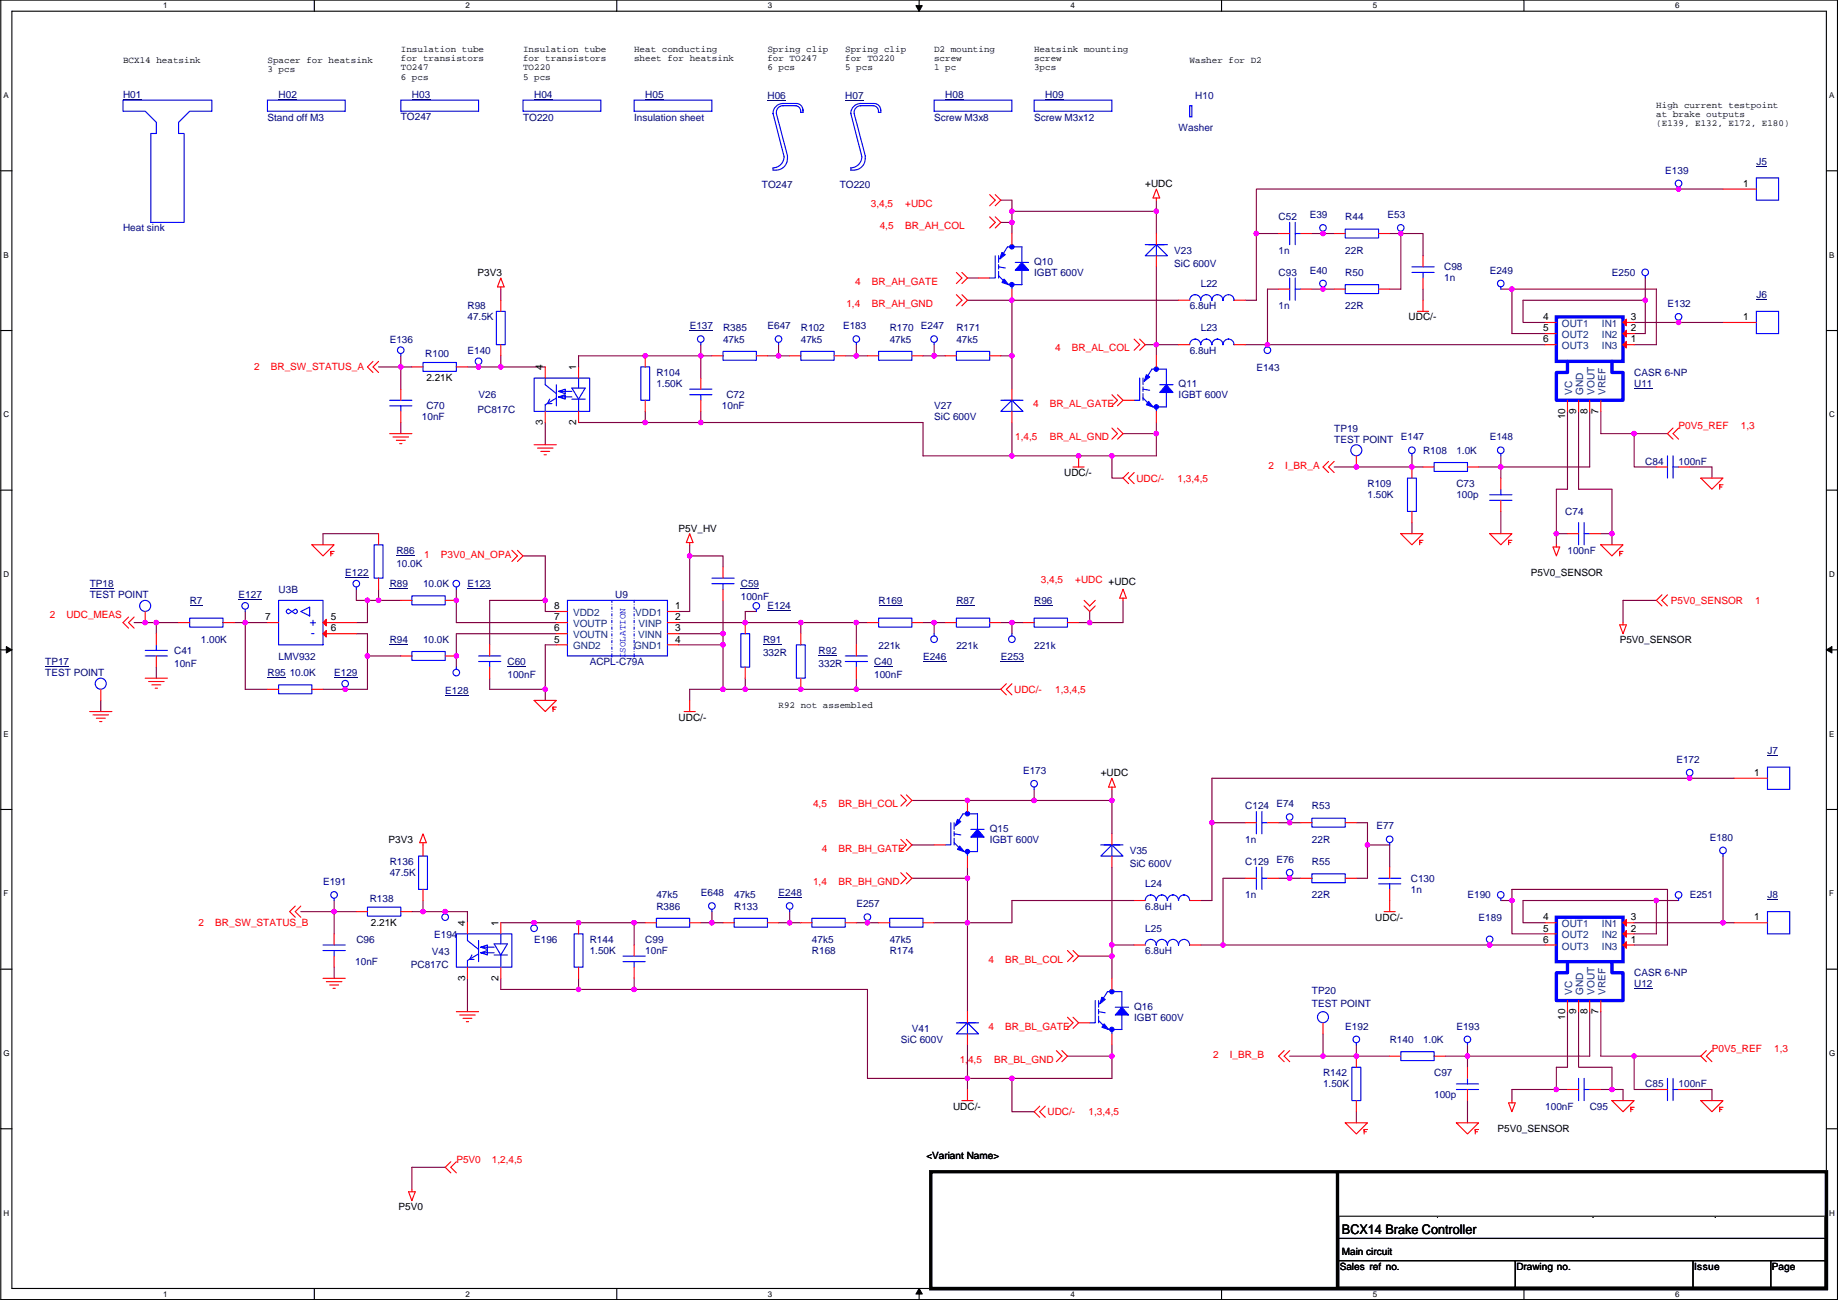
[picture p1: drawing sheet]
<svg xmlns="http://www.w3.org/2000/svg" width="420mm" height="297mm" viewBox="0 0 420 297" stroke-linecap="round" stroke-linejoin="round" font-family="sans-serif">
<defs><g id="words">
<text font-size="3" x="306.8" y="281.9">BCX14 Brake Controller</text>
<text font-size="2.8" fill="#00f" x="71" y="145.5">-</text>
<text font-size="2.6" fill="#00f" x="70.8" y="143.1">+</text>
<g font-size="2.3" fill="#000080">
<text x="28.1" y="22.4">H01</text>
<text x="63.7" y="22.4">H02</text>
<text x="94.2" y="22.4">H03</text>
<text x="122.1" y="22.4">H04</text>
<text x="147.5" y="22.4">H05</text>
<text x="175.4" y="22.6">H06</text>
<text x="193.2" y="22.6">H07</text>
<text x="216.1" y="22.4">H08</text>
<text x="238.9" y="22.4">H09</text>
<text x="273.2" y="22.6">H10</text>
<text x="61.1" y="27.7">Stand off M3</text>
<text x="91.6" y="27.5">TO247</text>
<text x="119.6" y="27.7">TO220</text>
<text x="145" y="27.7">Insulation sheet</text>
<text x="213.5" y="27.7">Screw M3x8</text>
<text x="236.4" y="27.7">Screw M3x12</text>
<text x="269.4" y="30">Washer</text>
<text x="380.7" y="39.7">E139</text>
<text x="401.5" y="37.6">J5</text>
<text x="174.2" y="43">TO247</text>
<text x="191.9" y="43">TO220</text>
<text x="28.1" y="52.9">Heat sink</text>
<text x="292.3" y="50.3">C52</text>
<text x="299.4" y="49.8">E39</text>
<text x="307.5" y="50.3">R44</text>
<text x="317.2" y="49.8">E53</text>
<text x="268.4" y="58">V23</text>
<text x="292.3" y="58">1n</text>
<text x="307.5" y="58">22R</text>
<text x="236.4" y="60.5">Q10</text>
<text x="236.4" y="63">IGBT 600V</text>
<text x="268.4" y="61">SiC 600V</text>
<text x="274.5" y="65.6">L22</text>
<text x="292.3" y="63">C93</text>
<text x="299.4" y="62.5">E40</text>
<text x="307.5" y="63">R50</text>
<text x="330.1" y="61.8">C98</text>
<text x="330.1" y="64.3">1n</text>
<text x="340.5" y="62.5">E249</text>
<text x="368.5" y="63">E250</text>
<text x="106.9" y="70.7">R98</text>
<text x="272" y="70.7">6.8uH</text>
<text x="292.3" y="70.7">1n</text>
<text x="307.5" y="70.7">22R</text>
<text x="381.2" y="70.1">E132</text>
<text x="401.5" y="68.1">J6</text>
<text x="106.9" y="73.2">47.5K</text>
<text x="157.7" y="75.2">E137</text>
<text x="165.3" y="75.7">R385</text>
<text x="175.4" y="75.2">E647</text>
<text x="183.1" y="75.7">R102</text>
<text x="192.7" y="75.2">E183</text>
<text x="203.4" y="75.7">R170</text>
<text x="210.5" y="75.2">E247</text>
<text x="218.6" y="75.7">R171</text>
<text x="274.5" y="75.7">L23</text>
<text x="89.1" y="78.3">E136</text>
<text x="97.2" y="81.6">R100</text>
<text x="106.9" y="80.8">E140</text>
<text x="165.3" y="78.3">47k5</text>
<text x="183.1" y="78.3">47k5</text>
<text x="203.4" y="78.3">47k5</text>
<text x="218.6" y="78.3">47k5</text>
<text x="272" y="80.8">6.8uH</text>
<text x="150" y="85.9">R104</text>
<text x="150" y="88.4">1.50K</text>
<text x="269.4" y="88.4">Q11</text>
<text x="287.2" y="84.9">E143</text>
<text x="373.6" y="88.4">U11</text>
<text x="373.6" y="85.9">CASR 6-NP</text>
<text x="97.5" y="93.5">C70</text>
<text x="109.1" y="94.3">PC817C</text>
<text x="109.4" y="91">V26</text>
<text x="165" y="93.5">10nF</text>
<text x="166" y="91">C72</text>
<text x="213.5" y="93.5">V27</text>
<text x="269.4" y="91">IGBT 600V</text>
<text x="96.4" y="96.1">10nF</text>
<text x="213.5" y="96.1">SiC 600V</text>
<text x="305" y="98.6">TP19</text>
<text x="305" y="101.1">TEST POINT</text>
<text x="320.2" y="100.6">E147</text>
<text x="340.5" y="100.6">E148</text>
<text x="325.3" y="103.7">R108</text>
<text x="332.9" y="103.7">1.0K</text>
<text x="376.1" y="106.2">C84</text>
<text x="383.7" y="106.2">100nF</text>
<text x="312.6" y="111.3">R109</text>
<text x="312.6" y="113.8">1.50K</text>
<text x="332.9" y="111.3">C73</text>
<text x="332.9" y="113.8">100p</text>
<text x="357.8" y="117.6">C74</text>
<text x="78.9" y="131.6">E122</text>
<text x="90.6" y="126.5">R86</text>
<text x="90.6" y="129.6">10.0K</text>
<text x="358.3" y="126.5">100nF</text>
<text x="20.5" y="134.2">TP18</text>
<text x="20.5" y="136.7">TEST POINT</text>
<text x="43.4" y="138">R7</text>
<text x="54.5" y="136.7">E127</text>
<text x="63.7" y="135.4">U3B</text>
<text x="89.1" y="134.2">R89</text>
<text x="96.7" y="134.2">10.0K</text>
<text x="106.9" y="134.2">E123</text>
<text x="140.6" y="136.7">U9</text>
<text x="169.3" y="134.2">C59</text>
<text x="169.3" y="137.2">100nF</text>
<text x="200.8" y="138">R169</text>
<text x="218.6" y="138">R87</text>
<text x="236.4" y="138">R96</text>
<text x="175.4" y="139.2">E124</text>
<text x="39.8" y="149.4">C41</text>
<text x="45.9" y="146.9">1.00K</text>
<text x="89.1" y="146.9">R94</text>
<text x="96.7" y="146.9">10.0K</text>
<text x="174.4" y="146.9">R91</text>
<text x="174.4" y="149.9">332R</text>
<text x="187.1" y="149.4">R92</text>
<text x="200.8" y="148.4">221k</text>
<text x="218.6" y="148.4">221k</text>
<text x="236.4" y="148.4">221k</text>
<text x="10.3" y="151.9">TP17</text>
<text x="10.3" y="154.5">TEST POINT</text>
<text x="39.8" y="152.4">10nF</text>
<text x="61.1" y="154.5">R95</text>
<text x="63.7" y="150.9">LMV932</text>
<text x="66.2" y="154.5">10.0K</text>
<text x="76.4" y="154.5">E129</text>
<text x="116" y="151.9">C60</text>
<text x="116" y="155">100nF</text>
<text x="134.8" y="151.9">ACPL-C79A</text>
<text x="187.1" y="152.4">332R</text>
<text x="199.8" y="151.9">C40</text>
<text x="199.8" y="155">100nF</text>
<text x="211" y="150.9">E246</text>
<text x="228.8" y="150.9">E253</text>
<text x="101.8" y="158.5">E128</text>
<text x="404" y="172.3">J7</text>
<text x="233.9" y="176.8">E173</text>
<text x="383.2" y="174.3">E172</text>
<text x="284.7" y="185">C124</text>
<text x="291.8" y="184.4">E74</text>
<text x="299.9" y="185">R53</text>
<text x="226.2" y="190">Q15</text>
<text x="314.6" y="189.5">E77</text>
<text x="89.1" y="197.7">R136</text>
<text x="226.2" y="192.6">IGBT 600V</text>
<text x="258.2" y="195.1">V35</text>
<text x="284.7" y="192.6">1n</text>
<text x="284.7" y="197.7">C129</text>
<text x="291.8" y="197.1">E76</text>
<text x="299.9" y="192.6">22R</text>
<text x="299.9" y="197.7">R55</text>
<text x="390.8" y="192.1">E180</text>
<text x="73.8" y="202.2">E191</text>
<text x="89.1" y="200.2">47.5K</text>
<text x="258.2" y="198.2">SiC 600V</text>
<text x="261.8" y="202.7">L24</text>
<text x="322.5" y="201.5">C130</text>
<text x="84.5" y="206">R138</text>
<text x="150" y="207.8">R386</text>
<text x="150" y="205.3">47k5</text>
<text x="160.2" y="204.8">E648</text>
<text x="167.8" y="207.8">R133</text>
<text x="167.8" y="205.3">47k5</text>
<text x="178" y="204.8">E248</text>
<text x="195.8" y="207.3">E257</text>
<text x="261.8" y="207.8">6.8uH</text>
<text x="284.7" y="205.3">1n</text>
<text x="299.9" y="205.3">22R</text>
<text x="322.5" y="204">1n</text>
<text x="335.5" y="205.3">E190</text>
<text x="386.3" y="205.3">E251</text>
<text x="404" y="205.3">J8</text>
<text x="81.5" y="215.4">C96</text>
<text x="99.2" y="214.4">E194</text>
<text x="122.1" y="215.4">E196</text>
<text x="134.8" y="215.4">R144</text>
<text x="147.5" y="215.4">C99</text>
<text x="185.6" y="215.4">47k5</text>
<text x="203.4" y="215.4">47k5</text>
<text x="261.8" y="212.9">L25</text>
<text x="338" y="210.4">E189</text>
<text x="81.2" y="220.5">10nF</text>
<text x="93.9" y="221.3">PC817C</text>
<text x="98.7" y="218.2">V43</text>
<text x="134.8" y="218">1.50K</text>
<text x="147.5" y="218">10nF</text>
<text x="185.6" y="218">R168</text>
<text x="203.4" y="218">R174</text>
<text x="261.8" y="218">6.8uH</text>
<text x="299.9" y="227.1">TP20</text>
<text x="373.6" y="225.6">U12</text>
<text x="373.6" y="223.1">CASR 6-NP</text>
<text x="259.3" y="230.7">Q16</text>
<text x="259.3" y="233.2">IGBT 600V</text>
<text x="299.9" y="230.2">TEST POINT</text>
<text x="205.9" y="238.3">SiC 600V</text>
<text x="208.5" y="235.8">V41</text>
<text x="307.5" y="235.2">E192</text>
<text x="317.7" y="238.3">R140</text>
<text x="325.3" y="238.3">1.0K</text>
<text x="332.9" y="235.2">E193</text>
<text x="302.4" y="245.9">R142</text>
<text x="327.8" y="245.9">C97</text>
<text x="302.4" y="248.5">1.50K</text>
<text x="327.8" y="251">100p</text>
<text x="376.1" y="248.5">C85</text>
<text x="383.7" y="248.5">100nF</text>
<text x="353.2" y="253.5">100nF</text>
<text x="363.4" y="253.5">C95</text>
</g>
<g font-size="2.3" fill="#f00">
<text x="199.1" y="47.3">3,4,5</text>
<text x="206.9" y="47.3">+UDC</text>
<text x="201.1" y="52.4">4,5</text>
<text x="206.9" y="52.4">BR_AH_COL</text>
<text x="195.5" y="65.1">4</text>
<text x="199.3" y="65.1">BR_AH_GATE</text>
<text x="193.5" y="70.1">1,4</text>
<text x="199.3" y="70.1">BR_AH_GND</text>
<text x="241.2" y="80.3">4</text>
<text x="245" y="80.3">BR_AL_COL</text>
<text x="58.1" y="84.6">2</text>
<text x="61.9" y="84.6">BR_SW_STATUS_A</text>
<text x="236.1" y="93">4</text>
<text x="240" y="93">BR_AL_GATE</text>
<text x="232.1" y="100.6">1,4,5</text>
<text x="240" y="100.6">BR_AL_GND</text>
<text x="383.7" y="98.1">P0V5_REF</text>
<text x="397.9" y="98.1">1,3</text>
<text x="290" y="107.2">2</text>
<text x="293.8" y="107.2">I_BR_A</text>
<text x="259.8" y="110">UDC/-</text>
<text x="269.2" y="110">1,3,4,5</text>
<text x="97" y="127.6">1</text>
<text x="100.8" y="127.6">P3V0_AN_OPA</text>
<text x="237.9" y="133.1">3,4,5</text>
<text x="245.8" y="133.1">+UDC +UDC</text>
<text x="381.9" y="138">P5V0_SENSOR</text>
<text x="401.3" y="138">1</text>
<text x="11.4" y="141.3">2</text>
<text x="15.2" y="141.3">UDC_MEAS</text>
<text x="231.8" y="158.3">UDC/-</text>
<text x="241.2" y="158.3">1,3,4,5</text>
<text x="185.9" y="184.4">4,5</text>
<text x="191.7" y="184.4">BR_BH_COL</text>
<text x="187.9" y="194.6">4</text>
<text x="191.7" y="194.6">BR_BH_GATE</text>
<text x="185.9" y="202.2">1,4</text>
<text x="191.7" y="202.2">BR_BH_GND</text>
<text x="45.4" y="211.6">2</text>
<text x="49.2" y="211.6">BR_SW_STATUS_B</text>
<text x="226" y="220">4</text>
<text x="229.8" y="220">BR_BL_COL</text>
<text x="226" y="235.2">4</text>
<text x="229.8" y="235.2">BR_BL_GATE</text>
<text x="219.4" y="242.9">1,4,5</text>
<text x="227.3" y="242.9">BR_BL_GND</text>
<text x="277.3" y="241.9">2</text>
<text x="281.1" y="241.9">I_BR_B</text>
<text x="391.3" y="240.3">P0V5_REF</text>
<text x="405.6" y="240.3">1,3</text>
<text x="239.4" y="254.8">UDC/-</text>
<text x="248.8" y="254.8">1,3,4,5</text>
<text x="104.3" y="265.7">P5V0</text>
<text x="112.4" y="265.7">1,2,4,5</text>
</g>
<g font-size="2.3">
<text x="261.8" y="42.7">+UDC</text>
<text x="398.5" y="42.7">1</text>
<text x="109.1" y="63">P3V3</text>
<text x="322" y="73.2">UDC/-</text>
<text x="352.7" y="75.7">5</text>
<text x="352.7" y="73.2">4</text>
<text x="372.8" y="75.7">2</text>
<text x="372.8" y="73.2">3</text>
<text x="398.5" y="73.2">1</text>
<text x="352.7" y="78.2">6</text>
<text x="372.8" y="78.2">1</text>
<text x="97.5" y="87.2">2.21K</text>
<text x="124.1" y="84.6" transform="rotate(-90 124.1 84.6)">4</text>
<text x="131.7" y="84.6" transform="rotate(-90 131.7 84.6)">1</text>
<text x="357.8" y="95.8" transform="rotate(-90 357.8 95.8)">10</text>
<text x="360.3" y="94.5" transform="rotate(-90 360.3 94.5)">9</text>
<text x="362.9" y="94.5" transform="rotate(-90 362.9 94.5)">8</text>
<text x="365.4" y="94.5" transform="rotate(-90 365.4 94.5)">7</text>
<text x="124.1" y="97.1" transform="rotate(-90 124.1 97.1)">3</text>
<text x="131.7" y="97.1" transform="rotate(-90 131.7 97.1)">2</text>
<text x="243.3" y="108.8">UDC/-</text>
<text x="155.1" y="121.5">P5V_HV</text>
<text x="349.9" y="131.6">P5V0_SENSOR</text>
<text x="60.6" y="141.7">7</text>
<text x="75.6" y="141.7">5</text>
<text x="126.7" y="139.2">8</text>
<text x="126.7" y="141.7">7</text>
<text x="154.4" y="139.2">1</text>
<text x="154.4" y="141.7">2</text>
<text x="75.6" y="144.3">6</text>
<text x="126.7" y="146.8">5</text>
<text x="126.7" y="144.3">6</text>
<text x="154.4" y="146.8">4</text>
<text x="154.4" y="144.3">3</text>
<text x="370.3" y="146.9">P5V0_SENSOR</text>
<text x="155.1" y="164.6">UDC/-</text>
<text x="251.6" y="177.3">+UDC</text>
<text x="401" y="177.3">1</text>
<text x="88.8" y="192.6">P3V3</text>
<text x="84.8" y="211.6">2.21K</text>
<text x="106.3" y="211.6" transform="rotate(-90 106.3 211.6)">4</text>
<text x="114" y="211.6" transform="rotate(-90 114 211.6)">1</text>
<text x="314.4" y="210.4">UDC/-</text>
<text x="352.7" y="215.4">6</text>
<text x="352.7" y="212.9">5</text>
<text x="352.7" y="210.3">4</text>
<text x="372.8" y="215.4">1</text>
<text x="372.8" y="212.9">2</text>
<text x="372.8" y="210.3">3</text>
<text x="401" y="210.3">1</text>
<text x="106.3" y="224.1" transform="rotate(-90 106.3 224.1)">3</text>
<text x="114" y="224.1" transform="rotate(-90 114 224.1)">2</text>
<text x="357.8" y="233" transform="rotate(-90 357.8 233)">10</text>
<text x="360.3" y="231.7" transform="rotate(-90 360.3 231.7)">9</text>
<text x="362.9" y="231.7" transform="rotate(-90 362.9 231.7)">8</text>
<text x="365.4" y="231.7" transform="rotate(-90 365.4 231.7)">7</text>
<text x="217.9" y="253.5">UDC/-</text>
<text x="342.3" y="258.6">P5V0_SENSOR</text>
<text x="211.8" y="264.7">&lt;Variant Name&gt;</text>
<text x="91.1" y="276.4">P5V0</text>
<text x="306.8" y="286.8">Main circuit</text>
<text x="306.3" y="290.1">Sales ref no.</text>
<text x="346.6" y="290.1">Drawing no.</text>
<text x="387.3" y="290.1">Issue</text>
<text x="405.1" y="290.1">Page</text>
</g>
<g font-size="2.3" fill="#004080">
<text x="357.1" y="77.3">OUT2</text>
<text x="357.1" y="74.7">OUT1</text>
<text x="366.2" y="77.3">IN2</text>
<text x="366.2" y="74.7">IN1</text>
<text x="357.1" y="79.8">OUT3</text>
<text x="366.2" y="79.8">IN3</text>
<text x="359.4" y="90.2" transform="rotate(-90 359.4 90.2)">VC</text>
<text x="361.9" y="90.2" transform="rotate(-90 361.9 90.2)">GND</text>
<text x="364.5" y="90.2" transform="rotate(-90 364.5 90.2)">VOUT</text>
<text x="367" y="90.2" transform="rotate(-90 367 90.2)">VREF</text>
<text x="131" y="140.8">VDD2</text>
<text x="131" y="143.3">VOUTP</text>
<text x="145.2" y="140.8">VDD1</text>
<text x="146" y="143.3">VINP</text>
<text x="131" y="148.4">GND2</text>
<text x="131" y="145.8">VOUTN</text>
<text x="145" y="148.4">GND1</text>
<text x="145.8" y="145.8">VINN</text>
<text x="357.1" y="214.4">OUT2</text>
<text x="357.1" y="211.9">OUT1</text>
<text x="366.2" y="214.4">IN2</text>
<text x="366.2" y="211.9">IN1</text>
<text x="357.1" y="217">OUT3</text>
<text x="366.2" y="217">IN3</text>
<text x="359.4" y="227.4" transform="rotate(-90 359.4 227.4)">VC</text>
<text x="361.9" y="227.4" transform="rotate(-90 361.9 227.4)">GND</text>
<text x="364.5" y="227.4" transform="rotate(-90 364.5 227.4)">VOUT</text>
<text x="367" y="227.4" transform="rotate(-90 367 227.4)">VREF</text>
</g>
<g font-size="2.1">
<text x="91.6" y="11.9">Insulation tube</text>
<text x="119.6" y="11.9">Insulation tube</text>
<text x="145" y="11.9">Heat conducting</text>
<text x="175.4" y="11.9">Spring clip</text>
<text x="193.2" y="11.9">Spring clip</text>
<text x="213.5" y="11.9">D2 mounting</text>
<text x="236.4" y="11.9">Heatsink mounting</text>
<text x="28.1" y="14.4">BCX14 heatsink</text>
<text x="61.1" y="16.5">3 pcs</text>
<text x="61.1" y="14.4">Spacer for heatsink</text>
<text x="91.6" y="14">for transistors</text>
<text x="91.6" y="16.1">TO247</text>
<text x="119.6" y="14">for transistors</text>
<text x="119.6" y="16.1">TO220</text>
<text x="145" y="14">sheet for heatsink</text>
<text x="175.4" y="14">for TO247</text>
<text x="175.4" y="16.1">6 pcs</text>
<text x="193.2" y="14">for TO220</text>
<text x="193.2" y="16.1">5 pcs</text>
<text x="213.5" y="14">screw</text>
<text x="213.5" y="16.1">1 pc</text>
<text x="236.4" y="14">screw</text>
<text x="236.4" y="16.1">3pcs</text>
<text x="272" y="14.4">Washer for D2</text>
<text x="91.6" y="18.2">6 pcs</text>
<text x="119.6" y="18.2">5 pcs</text>
<text x="378.6" y="24.6">High current testpoint</text>
<text x="378.6" y="26.7">at brake outputs</text>
<text x="378.6" y="28.8">(E139, E132, E172, E180)</text>
<text x="178" y="161.7">R92 not assembled</text>
</g>
<text font-size="2.1" fill="#00f" x="142.9" y="150.4" transform="rotate(-90 142.9 150.4)">ISOLATION</text>
<g font-size="1.8">
<text x="37.3" y="1.9">1</text>
<text x="106.4" y="1.9">2</text>
<text x="175.5" y="1.9">3</text>
<text x="244.7" y="1.9">4</text>
<text x="313.8" y="1.9">5</text>
<text x="382.9" y="1.9">6</text>
<text x=".8" y="22.4">A</text>
<text x="418.1" y="22.4">A</text>
<text x=".8" y="58.9">B</text>
<text x="418.1" y="58.9">B</text>
<text x=".8" y="95.4">C</text>
<text x="418.1" y="95.4">C</text>
<text x=".8" y="131.8">D</text>
<text x="418.1" y="131.8">D</text>
<text x=".8" y="168.3">E</text>
<text x="418.1" y="168.3">E</text>
<text x=".8" y="204.8">F</text>
<text x="418.1" y="204.8">F</text>
<text x=".8" y="241.3">G</text>
<text x="418.1" y="241.3">G</text>
<text x=".8" y="277.8">H</text>
<text x="418.1" y="277.8">H</text>
<text x="37.3" y="296.3">1</text>
<text x="106.4" y="296.3">2</text>
<text x="175.5" y="296.3">3</text>
<text x="244.7" y="296.3">4</text>
<text x="313.8" y="296.3">5</text>
<text x="382.9" y="296.3">6</text>
</g>
</g></defs>
<path d="M.2 0h419.8v296.9h-419.8zM2.7 2.6h414.8v291.8h-414.8z" fill="none" stroke="#000" stroke-width=".25"/>
<g fill="#fff">
<path d="M37.3 .3h1v2h-1z"/>
<path d="M37.3 294.7h1v2h-1z"/>
</g>
<path d="M71.8 0v2.6M71.8 294.4v2.5" fill="none" stroke="#000" stroke-width=".25"/>
<g fill="#fff">
<path d="M106.4 .3h1v2h-1z"/>
<path d="M106.4 294.7h1v2h-1z"/>
</g>
<path d="M141 0v2.6M141 294.4v2.5" fill="none" stroke="#000" stroke-width=".25"/>
<g fill="#fff">
<path d="M175.5 .3h1v2h-1z"/>
<path d="M175.5 294.7h1v2h-1z"/>
</g>
<path d="M210.1 0v2.6M210.1 294.4v2.5" fill="none" stroke="#000" stroke-width=".25"/>
<path d="M209.4 1.3h1.4l-.7 1.3zM210.1 294.4l.7 1.3h-1.4z" fill="#000"/>
<path d="M209.4 1.3h1.4l-.7 1.3zM210.1 294.4l.7 1.3h-1.4z" fill="none" stroke="#000" stroke-width=".23"/>
<g fill="#fff">
<path d="M244.7 .3h1v2h-1z"/>
<path d="M244.7 294.7h1v2h-1z"/>
</g>
<path d="M279.2 0v2.6M279.2 294.4v2.5" fill="none" stroke="#000" stroke-width=".25"/>
<g fill="#fff">
<path d="M313.8 .3h1v2h-1z"/>
<path d="M313.8 294.7h1v2h-1z"/>
</g>
<path d="M348.4 0v2.6M348.4 294.4v2.5" fill="none" stroke="#000" stroke-width=".25"/>
<g fill="#fff">
<path d="M382.9 .3h1v2h-1z"/>
<path d="M382.9 294.7h1v2h-1z"/>
<path d="M.8 20.8h1.2v2h-1.2z"/>
<path d="M418.1 20.8h1.2v2h-1.2z"/>
<path d="M.8 57.3h1.2v2h-1.2z"/>
<path d="M418.1 57.3h1.2v2h-1.2z"/>
</g>
<path d="M.2 39h2.5M417.5 39h2.5" fill="none" stroke="#000" stroke-width=".25"/>
<g fill="#fff">
<path d="M.8 93.7h1.3v2.1h-1.3z"/>
<path d="M418.1 93.7h1.3v2.1h-1.3z"/>
</g>
<path d="M.2 75.5h2.5M417.5 75.5h2.5" fill="none" stroke="#000" stroke-width=".25"/>
<g fill="#fff">
<path d="M.8 130.2h1.3v2h-1.3z"/>
<path d="M418.1 130.2h1.3v2h-1.3z"/>
</g>
<path d="M.2 112h2.5M417.5 112h2.5" fill="none" stroke="#000" stroke-width=".25"/>
<g fill="#fff">
<path d="M.8 166.7h1.2v2h-1.2z"/>
<path d="M418.1 166.7h1.2v2h-1.2z"/>
</g>
<path d="M.2 148.5h2.5M417.5 148.5h2.5" fill="none" stroke="#000" stroke-width=".25"/>
<path d="M1.4 147.7l1.3 .8-1.3 .7zM417.5 148.5l1.3-.8v1.5z" fill="#000"/>
<path d="M1.4 147.7l1.3 .8-1.3 .7zM417.5 148.5l1.3-.8v1.5z" fill="none" stroke="#000" stroke-width=".23"/>
<g fill="#fff">
<path d="M.8 203.2h1.1v2h-1.1z"/>
<path d="M418.1 203.2h1.1v2h-1.1z"/>
</g>
<path d="M.2 185h2.5M417.5 185h2.5" fill="none" stroke="#000" stroke-width=".25"/>
<g fill="#fff">
<path d="M.8 239.7h1.4v2h-1.4z"/>
<path d="M418.1 239.7h1.4v2h-1.4z"/>
</g>
<path d="M.2 221.4h2.5M417.5 221.4h2.5" fill="none" stroke="#000" stroke-width=".25"/>
<g fill="#fff">
<path d="M.8 276.1h1.3v2.1h-1.3z"/>
<path d="M418.1 276.1h1.3v2.1h-1.3z"/>
</g>
<path d="M.2 257.9h2.5M417.5 257.9h2.5" fill="none" stroke="#000" stroke-width=".25"/>
<path d="M254.2 218.5v5" fill="none" stroke="#800040" stroke-width=".25"/>
<circle cx="254.2" cy="218.4" r=".5" fill="#f0f"/>
<circle cx="254.2" cy="218.4" r=".5" fill="none" stroke="#f0f" stroke-width=".25"/>
<path d="M261.8 78.8h2.5M368.5 111.8v10.1M358.3 121.9h-2.5v2.6M365.9 121.9h2.6M368.5 121.9v2.6M345.6 248.9h10.2M368.5 243.9v5h-2.6M371 248.9v2.6" fill="none" stroke="#800040" stroke-width=".25"/>
<circle cx="368.5" cy="121.9" r=".5" fill="#f0f"/>
<circle cx="368.5" cy="121.9" r=".5" fill="none" stroke="#f0f" stroke-width=".25"/>
<path d="M365.9 99.1h7.7" fill="none" stroke="#800040" stroke-width=".25"/>
<circle cx="373.5" cy="99.1" r=".5" fill="#f0f"/>
<circle cx="373.5" cy="99.1" r=".5" fill="none" stroke="#f0f" stroke-width=".25"/>
<path d="M365.9 241.3h7.7" fill="none" stroke="#800040" stroke-width=".25"/>
<circle cx="373.5" cy="241.3" r=".5" fill="#f0f"/>
<circle cx="373.5" cy="241.3" r=".5" fill="none" stroke="#f0f" stroke-width=".25"/>
<path d="M264.3 61v17.8M246.6 218.5h7.6" fill="none" stroke="#800040" stroke-width=".25"/>
<circle cx="264.3" cy="78.7" r=".5" fill="#f0f"/>
<circle cx="264.3" cy="78.7" r=".5" fill="none" stroke="#f0f" stroke-width=".25"/>
<path d="M322.8 119.4v2.5M322.8 106.7h2.5M343.1 106.7h20.3" fill="none" stroke="#800040" stroke-width=".25"/>
<circle cx="343.1" cy="106.7" r=".5" fill="#f0f"/>
<circle cx="343.1" cy="106.7" r=".5" fill="none" stroke="#f0f" stroke-width=".25"/>
<path d="M231.3 48.3v2.5h-2.5M264.3 48.3v5.1M310.1 254v2.6" fill="none" stroke="#800040" stroke-width=".25"/>
<circle cx="231.3" cy="50.8" r=".5" fill="#f0f"/>
<circle cx="231.3" cy="50.8" r=".5" fill="none" stroke="#f0f" stroke-width=".25"/>
<path d="M231.3 48.3h33" fill="none" stroke="#800040" stroke-width=".25"/>
<circle cx="264.3" cy="48.3" r=".5" fill="#f0f"/>
<circle cx="264.3" cy="48.3" r=".5" fill="none" stroke="#f0f" stroke-width=".25"/>
<circle cx="231.3" cy="48.3" r=".5" fill="#f0f"/>
<circle cx="231.3" cy="48.3" r=".5" fill="none" stroke="#f0f" stroke-width=".25"/>
<path d="M264.3 45.7v2.6M231.3 104.2h15.3" fill="none" stroke="#800040" stroke-width=".25"/>
<circle cx="246.5" cy="104.1" r=".5" fill="#f0f"/>
<circle cx="246.5" cy="104.1" r=".5" fill="none" stroke="#f0f" stroke-width=".25"/>
<path d="M208.5 182.9h12.7" fill="none" stroke="#800040" stroke-width=".25"/>
<circle cx="221.1" cy="182.9" r=".5" fill="#f0f"/>
<circle cx="221.1" cy="182.9" r=".5" fill="none" stroke="#f0f" stroke-width=".25"/>
<path d="M236.4 182.9h17.8" fill="none" stroke="#800040" stroke-width=".25"/>
<circle cx="236.4" cy="182.9" r=".5" fill="#f0f"/>
<circle cx="236.4" cy="182.9" r=".5" fill="none" stroke="#f0f" stroke-width=".25"/>
<path d="M254.2 182.9v7.6" fill="none" stroke="#800040" stroke-width=".25"/>
<circle cx="254.2" cy="182.9" r=".5" fill="#f0f"/>
<circle cx="254.2" cy="182.9" r=".5" fill="none" stroke="#f0f" stroke-width=".25"/>
<path d="M231.3 68.6v12.7M208.5 193.1h5M221.2 238.8v7.6h10.1" fill="none" stroke="#800040" stroke-width=".25"/>
<circle cx="231.3" cy="81.3" r=".5" fill="#f0f"/>
<circle cx="231.3" cy="81.3" r=".5" fill="none" stroke="#f0f" stroke-width=".25"/>
<circle cx="231.3" cy="68.6" r=".5" fill="#f0f"/>
<circle cx="231.3" cy="68.6" r=".5" fill="none" stroke="#f0f" stroke-width=".25"/>
<path d="M147.5 81.3h12.7" fill="none" stroke="#800040" stroke-width=".25"/>
<circle cx="160.2" cy="81.3" r=".5" fill="#f0f"/>
<circle cx="160.2" cy="81.3" r=".5" fill="none" stroke="#f0f" stroke-width=".25"/>
<circle cx="147.5" cy="81.3" r=".5" fill="#f0f"/>
<circle cx="147.5" cy="81.3" r=".5" fill="none" stroke="#f0f" stroke-width=".25"/>
<path d="M221.2 63.5h2.5M228.8 81.3h2.5M277 177.8v10.2" fill="none" stroke="#800040" stroke-width=".25"/>
<circle cx="277" cy="188" r=".5" fill="#f0f"/>
<circle cx="277" cy="188" r=".5" fill="none" stroke="#f0f" stroke-width=".25"/>
<path d="M221.2 198.1v2.6M254.2 198.1v17.8M213.5 210.8h7.7" fill="none" stroke="#800040" stroke-width=".25"/>
<circle cx="254.2" cy="215.9" r=".5" fill="#f0f"/>
<circle cx="254.2" cy="215.9" r=".5" fill="none" stroke="#f0f" stroke-width=".25"/>
<path d="M277 177.8h109.3" fill="none" stroke="#800040" stroke-width=".25"/>
<circle cx="386.2" cy="177.8" r=".5" fill="#f0f"/>
<circle cx="386.2" cy="177.8" r=".5" fill="none" stroke="#f0f" stroke-width=".25"/>
<path d="M310.1 106.7h12.7" fill="none" stroke="#800040" stroke-width=".25"/>
<circle cx="322.7" cy="106.7" r=".5" fill="#f0f"/>
<circle cx="322.7" cy="106.7" r=".5" fill="none" stroke="#f0f" stroke-width=".25"/>
<circle cx="310" cy="106.7" r=".5" fill="#f0f"/>
<circle cx="310" cy="106.7" r=".5" fill="none" stroke="#f0f" stroke-width=".25"/>
<path d="M310.1 241.3h7.6" fill="none" stroke="#800040" stroke-width=".25"/>
<circle cx="310" cy="241.3" r=".5" fill="#f0f"/>
<circle cx="310" cy="241.3" r=".5" fill="none" stroke="#f0f" stroke-width=".25"/>
<path d="M322.8 104.2v2.5M338 106.7h5.1v2.5M343.1 116.9v5M343.1 104.2v2.5M236.4 180.4v2.5h-15.2M302.4 236.2v5.1h7.7v-2.5M335.5 238.8v2.5M330.4 241.3h5.1v2.6M335.5 251.5v5.1M345.6 248.9v2.6" fill="none" stroke="#800040" stroke-width=".25"/>
<circle cx="302.4" cy="241.3" r=".5" fill="#f0f"/>
<circle cx="302.4" cy="241.3" r=".5" fill="none" stroke="#f0f" stroke-width=".25"/>
<path d="M147.5 96.5h12.7M305 106.7h5.1M294.8 241.3h7.6" fill="none" stroke="#800040" stroke-width=".25"/>
<circle cx="160.2" cy="96.5" r=".5" fill="#f0f"/>
<circle cx="160.2" cy="96.5" r=".5" fill="none" stroke="#f0f" stroke-width=".25"/>
<circle cx="147.5" cy="96.5" r=".5" fill="#f0f"/>
<circle cx="147.5" cy="96.5" r=".5" fill="none" stroke="#f0f" stroke-width=".25"/>
<path d="M228.8 45.7h2.5M376.1 68.6h-27.9v5.1h5M386.3 177.8h10.1M101.8 266.7h-7.6v5.1" fill="none" stroke="#800040" stroke-width=".25"/>
<circle cx="376.1" cy="68.6" r=".5" fill="#f0f"/>
<circle cx="376.1" cy="68.6" r=".5" fill="none" stroke="#f0f" stroke-width=".25"/>
<path d="M383.7 43.2h-96.5v10.2" fill="none" stroke="#800040" stroke-width=".25"/>
<circle cx="383.7" cy="43.2" r=".5" fill="#f0f"/>
<circle cx="383.7" cy="43.2" r=".5" fill="none" stroke="#f0f" stroke-width=".25"/>
<path d="M343.1 66.1h2.5v10.1M376.1 63.5v5.1M340.5 215.9h12.7M373.6 215.9h7.6M378.6 205.8h-30.4v5h5" fill="none" stroke="#800040" stroke-width=".25"/>
<circle cx="378.6" cy="205.7" r=".5" fill="#f0f"/>
<circle cx="378.6" cy="205.7" r=".5" fill="none" stroke="#f0f" stroke-width=".25"/>
<path d="M345.6 205.8v7.6h7.6M373.6 213.4h5" fill="none" stroke="#800040" stroke-width=".25"/>
<circle cx="345.6" cy="205.7" r=".5" fill="#f0f"/>
<circle cx="345.6" cy="205.7" r=".5" fill="none" stroke="#f0f" stroke-width=".25"/>
<path d="M221.2 68.6h10.1M254.2 180.4v2.5M208.5 200.7h12.7M343.1 205.8h2.5M373.6 210.8h20.3" fill="none" stroke="#800040" stroke-width=".25"/>
<circle cx="221.1" cy="200.7" r=".5" fill="#f0f"/>
<circle cx="221.1" cy="200.7" r=".5" fill="none" stroke="#f0f" stroke-width=".25"/>
<path d="M383.7 43.2h10.2M383.7 73.7h10.2M211 81.3h2.5" fill="none" stroke="#800040" stroke-width=".25"/>
<circle cx="213.5" cy="81.3" r=".5" fill="#f0f"/>
<circle cx="213.5" cy="81.3" r=".5" fill="none" stroke="#f0f" stroke-width=".25"/>
<path d="M345.6 76.2h7.6M345.6 66.1h33M360.9 111.8h7.6" fill="none" stroke="#800040" stroke-width=".25"/>
<circle cx="345.6" cy="66" r=".5" fill="#f0f"/>
<circle cx="345.6" cy="66" r=".5" fill="none" stroke="#f0f" stroke-width=".25"/>
<path d="M231.3 45.7v2.6M231.3 50.8v2.6M264.3 78.8v2.5M160.2 94v2.5M345.6 203.2h35.6M360.9 231.2v12.7h7.6M363.4 231.2v10.1h-27.9M365.9 231.2v10.1M221.2 246.4v2.5" fill="none" stroke="#800040" stroke-width=".25"/>
<circle cx="335.4" cy="241.3" r=".5" fill="#f0f"/>
<circle cx="335.4" cy="241.3" r=".5" fill="none" stroke="#f0f" stroke-width=".25"/>
<path d="M358.3 111.8h-2.5v10.1M358.3 231.2v12.7" fill="none" stroke="#800040" stroke-width=".25"/>
<circle cx="355.8" cy="121.9" r=".5" fill="#f0f"/>
<circle cx="355.8" cy="121.9" r=".5" fill="none" stroke="#f0f" stroke-width=".25"/>
<path d="M284.7 78.8h5M221.2 210.8h10.1M254.2 246.4h-22.9v7.6h5.1" fill="none" stroke="#800040" stroke-width=".25"/>
<circle cx="231.3" cy="246.4" r=".5" fill="#f0f"/>
<circle cx="231.3" cy="246.4" r=".5" fill="none" stroke="#f0f" stroke-width=".25"/>
<path d="M114.5 66.1v2.5M86.5 83.8h5.1M91.6 81.3v2.5M91.6 83.8v5.1M91.6 83.8h2.6M109.4 83.8h5.1M132.3 81.3h15.2M132.3 96.5h15.2" fill="none" stroke="#800040" stroke-width=".25"/>
<circle cx="91.6" cy="83.8" r=".5" fill="#f0f"/>
<circle cx="91.6" cy="83.8" r=".5" fill="none" stroke="#f0f" stroke-width=".25"/>
<path d="M91.6 96.5v2.6M114.5 81.3v2.5h10.1" fill="none" stroke="#800040" stroke-width=".25"/>
<circle cx="114.5" cy="83.8" r=".5" fill="#f0f"/>
<circle cx="114.5" cy="83.8" r=".5" fill="none" stroke="#f0f" stroke-width=".25"/>
<path d="M373.6 73.7h10.1M124.6 96.5v5.1M132.3 81.3v2.5M147.5 94v2.5" fill="none" stroke="#800040" stroke-width=".25"/>
<circle cx="383.7" cy="73.7" r=".5" fill="#f0f"/>
<circle cx="383.7" cy="73.7" r=".5" fill="none" stroke="#f0f" stroke-width=".25"/>
<path d="M178 78.8v2.5h-2.6M376.1 68.6v7.6h-2.5M378.6 66.1v12.7h-5M358.3 94v17.8M360.9 94v17.8M363.4 94v12.7M365.9 94v5.1M246.6 104.2h7.6M393.9 195.6v15.2M378.6 205.8v7.6M381.2 203.2v12.7" fill="none" stroke="#800040" stroke-width=".25"/>
<circle cx="178" cy="81.3" r=".5" fill="#f0f"/>
<circle cx="178" cy="81.3" r=".5" fill="none" stroke="#f0f" stroke-width=".25"/>
<path d="M213.5 78.8v2.5h2.6M106.9 83.8h2.5M160.2 81.3v5.1M178 81.3h2.5" fill="none" stroke="#800040" stroke-width=".25"/>
<circle cx="109.4" cy="83.8" r=".5" fill="#f0f"/>
<circle cx="109.4" cy="83.8" r=".5" fill="none" stroke="#f0f" stroke-width=".25"/>
<path d="M162.7 208.3v2.5h-2.5M195.8 210.8h2.5" fill="none" stroke="#800040" stroke-width=".25"/>
<circle cx="162.7" cy="210.8" r=".5" fill="#f0f"/>
<circle cx="162.7" cy="210.8" r=".5" fill="none" stroke="#f0f" stroke-width=".25"/>
<path d="M162.7 210.8h2.6M198.3 210.8h2.5" fill="none" stroke="#800040" stroke-width=".25"/>
<circle cx="198.3" cy="210.8" r=".5" fill="#f0f"/>
<circle cx="198.3" cy="210.8" r=".5" fill="none" stroke="#f0f" stroke-width=".25"/>
<path d="M122.1 210.8h22.9" fill="none" stroke="#800040" stroke-width=".25"/>
<circle cx="144.9" cy="210.8" r=".5" fill="#f0f"/>
<circle cx="144.9" cy="210.8" r=".5" fill="none" stroke="#f0f" stroke-width=".25"/>
<circle cx="132.2" cy="210.8" r=".5" fill="#f0f"/>
<circle cx="132.2" cy="210.8" r=".5" fill="none" stroke="#f0f" stroke-width=".25"/>
<path d="M114.5 210.8h7.6" fill="none" stroke="#800040" stroke-width=".25"/>
<circle cx="122.1" cy="210.8" r=".5" fill="#f0f"/>
<circle cx="122.1" cy="210.8" r=".5" fill="none" stroke="#f0f" stroke-width=".25"/>
<path d="M96.7 205.8v2.5M101.8 208.3h5.1M114.5 226.1h17.8" fill="none" stroke="#800040" stroke-width=".25"/>
<circle cx="96.7" cy="208.3" r=".5" fill="#f0f"/>
<circle cx="96.7" cy="208.3" r=".5" fill="none" stroke="#f0f" stroke-width=".25"/>
<path d="M76.4 205.8v2.5" fill="none" stroke="#800040" stroke-width=".25"/>
<circle cx="76.4" cy="208.3" r=".5" fill="#f0f"/>
<circle cx="76.4" cy="208.3" r=".5" fill="none" stroke="#f0f" stroke-width=".25"/>
<path d="M68.8 208.3h7.6M94.2 208.3h7.6M76.4 221v2.5" fill="none" stroke="#800040" stroke-width=".25"/>
<circle cx="101.8" cy="208.3" r=".5" fill="#f0f"/>
<circle cx="101.8" cy="208.3" r=".5" fill="none" stroke="#f0f" stroke-width=".25"/>
<path d="M132.3 223.5v2.6h12.7" fill="none" stroke="#800040" stroke-width=".25"/>
<circle cx="132.2" cy="226.1" r=".5" fill="#f0f"/>
<circle cx="132.2" cy="226.1" r=".5" fill="none" stroke="#f0f" stroke-width=".25"/>
<path d="M81.5 208.3h-5.1v5.1M106.9 208.3v2.5M145 210.8v5.1M106.9 223.5v7.7M114.5 223.5v2.6M145 223.5v2.6" fill="none" stroke="#800040" stroke-width=".25"/>
<circle cx="144.9" cy="226.1" r=".5" fill="#f0f"/>
<circle cx="144.9" cy="226.1" r=".5" fill="none" stroke="#f0f" stroke-width=".25"/>
<path d="M231.3 96.5v7.7M256.7 99.1h7.6M264.3 96.5v2.6M264.3 99.1v5.1M378.6 137.2h-7.6v5.1M221.2 200.7v10.1M345.6 203.2v2.6M378.6 205.8h5.1M244 241.3h10.2" fill="none" stroke="#800040" stroke-width=".25"/>
<circle cx="264.3" cy="99.1" r=".5" fill="#f0f"/>
<circle cx="264.3" cy="99.1" r=".5" fill="none" stroke="#f0f" stroke-width=".25"/>
<path d="M254.2 241.3v5.1" fill="none" stroke="#800040" stroke-width=".25"/>
<circle cx="254.2" cy="241.3" r=".5" fill="#f0f"/>
<circle cx="254.2" cy="241.3" r=".5" fill="none" stroke="#f0f" stroke-width=".25"/>
<path d="M254.2 104.2v5h2.5" fill="none" stroke="#800040" stroke-width=".25"/>
<circle cx="254.2" cy="104.1" r=".5" fill="#f0f"/>
<circle cx="254.2" cy="104.1" r=".5" fill="none" stroke="#f0f" stroke-width=".25"/>
<path d="M211 104.2h20.3M254.2 104.2h10.1M254.2 238.8v2.5" fill="none" stroke="#800040" stroke-width=".25"/>
<circle cx="231.3" cy="104.1" r=".5" fill="#f0f"/>
<circle cx="231.3" cy="104.1" r=".5" fill="none" stroke="#f0f" stroke-width=".25"/>
<path d="M211 96.5v7.7M231.3 81.3v7.6M221.2 210.8v20.4" fill="none" stroke="#800040" stroke-width=".25"/>
<circle cx="221.1" cy="210.8" r=".5" fill="#f0f"/>
<circle cx="221.1" cy="210.8" r=".5" fill="none" stroke="#f0f" stroke-width=".25"/>
<path d="M198.3 226.1v20.3h22.9" fill="none" stroke="#800040" stroke-width=".25"/>
<circle cx="221.1" cy="246.4" r=".5" fill="#f0f"/>
<circle cx="221.1" cy="246.4" r=".5" fill="none" stroke="#f0f" stroke-width=".25"/>
<path d="M193.2 81.3h2.6" fill="none" stroke="#800040" stroke-width=".25"/>
<circle cx="195.7" cy="81.3" r=".5" fill="#f0f"/>
<circle cx="195.7" cy="81.3" r=".5" fill="none" stroke="#f0f" stroke-width=".25"/>
<path d="M160.2 78.8v2.5h2.5M195.8 78.8v2.5h2.5M145 210.8h2.5M178 210.8h2.5" fill="none" stroke="#800040" stroke-width=".25"/>
<circle cx="180.5" cy="210.8" r=".5" fill="#f0f"/>
<circle cx="180.5" cy="210.8" r=".5" fill="none" stroke="#f0f" stroke-width=".25"/>
<path d="M160.2 96.5h50.8M381.2 99.1h-7.6v7.6h5M386.3 106.7h5v2.5M119.6 127h5M155.1 144.8h10.2M170.4 155v2.5h12.7M180.5 208.3v2.5h2.6M145 226.1h53.3M386.3 248.9h5v2.6M388.8 241.3h-15.2v7.6h5" fill="none" stroke="#800040" stroke-width=".25"/>
<circle cx="165.3" cy="144.8" r=".5" fill="#f0f"/>
<circle cx="165.3" cy="144.8" r=".5" fill="none" stroke="#f0f" stroke-width=".25"/>
<path d="M165.3 144.8v2.5M165.3 157.5h5.1" fill="none" stroke="#800040" stroke-width=".25"/>
<circle cx="170.3" cy="157.5" r=".5" fill="#f0f"/>
<circle cx="170.3" cy="157.5" r=".5" fill="none" stroke="#f0f" stroke-width=".25"/>
<path d="M84 137.2v5.1M86.5 121.9h-12.7v2.6M124.6 137.2v2.5h2.6M56.1 142.3h5M84 144.8v5.1M124.6 147.3h2.6M124.6 157.5v2.5M165.3 147.3v10.2M183.1 142.3v2.5" fill="none" stroke="#800040" stroke-width=".25"/>
<circle cx="165.3" cy="157.5" r=".5" fill="#f0f"/>
<circle cx="165.3" cy="157.5" r=".5" fill="none" stroke="#f0f" stroke-width=".25"/>
<circle cx="165.3" cy="147.3" r=".5" fill="#f0f"/>
<circle cx="165.3" cy="147.3" r=".5" fill="none" stroke="#f0f" stroke-width=".25"/>
<path d="M155.1 147.3h10.2M155.1 142.3h15.3" fill="none" stroke="#800040" stroke-width=".25"/>
<circle cx="170.3" cy="142.2" r=".5" fill="#f0f"/>
<circle cx="170.3" cy="142.2" r=".5" fill="none" stroke="#f0f" stroke-width=".25"/>
<path d="M104.3 137.2v5.1M157.7 127v12.7h-2.6M127.2 144.8h-22.9v5.1" fill="none" stroke="#800040" stroke-width=".25"/>
<circle cx="104.3" cy="137.2" r=".5" fill="#f0f"/>
<circle cx="104.3" cy="137.2" r=".5" fill="none" stroke="#f0f" stroke-width=".25"/>
<path d="M56.1 142.3v15.2M104.3 142.3h22.9" fill="none" stroke="#800040" stroke-width=".25"/>
<circle cx="56" cy="142.2" r=".5" fill="#f0f"/>
<circle cx="56" cy="142.2" r=".5" fill="none" stroke="#f0f" stroke-width=".25"/>
<path d="M86.5 137.2h5.1" fill="none" stroke="#800040" stroke-width=".25"/>
<circle cx="86.5" cy="137.2" r=".5" fill="#f0f"/>
<circle cx="86.5" cy="137.2" r=".5" fill="none" stroke="#f0f" stroke-width=".25"/>
<path d="M86.5 134.6v2.6M91.6 149.9h-7.6v7.6" fill="none" stroke="#800040" stroke-width=".25"/>
<circle cx="84" cy="149.9" r=".5" fill="#f0f"/>
<circle cx="84" cy="149.9" r=".5" fill="none" stroke="#f0f" stroke-width=".25"/>
<path d="M56.1 157.5h5M78.9 157.5h5.1" fill="none" stroke="#800040" stroke-width=".25"/>
<circle cx="78.9" cy="157.5" r=".5" fill="#f0f"/>
<circle cx="78.9" cy="157.5" r=".5" fill="none" stroke="#f0f" stroke-width=".25"/>
<path d="M124.6 127v10.2" fill="none" stroke="#800040" stroke-width=".25"/>
<circle cx="124.6" cy="137.2" r=".5" fill="#f0f"/>
<circle cx="124.6" cy="137.2" r=".5" fill="none" stroke="#f0f" stroke-width=".25"/>
<path d="M81.5 134.6v2.6h2.5M30.7 142.3h2.5M73.8 157.5h5.1" fill="none" stroke="#800040" stroke-width=".25"/>
<circle cx="84" cy="137.2" r=".5" fill="#f0f"/>
<circle cx="84" cy="137.2" r=".5" fill="none" stroke="#f0f" stroke-width=".25"/>
<path d="M104.3 134.6v2.6M104.3 149.9v2.5" fill="none" stroke="#800040" stroke-width=".25"/>
<circle cx="104.3" cy="149.9" r=".5" fill="#f0f"/>
<circle cx="104.3" cy="149.9" r=".5" fill="none" stroke="#f0f" stroke-width=".25"/>
<path d="M56.1 139.7v2.6M195.8 155v2.5h33M198.3 142.3h-2.5v5" fill="none" stroke="#800040" stroke-width=".25"/>
<circle cx="195.7" cy="157.5" r=".5" fill="#f0f"/>
<circle cx="195.7" cy="157.5" r=".5" fill="none" stroke="#f0f" stroke-width=".25"/>
<path d="M211 142.3h2.5" fill="none" stroke="#800040" stroke-width=".25"/>
<circle cx="213.5" cy="142.2" r=".5" fill="#f0f"/>
<circle cx="213.5" cy="142.2" r=".5" fill="none" stroke="#f0f" stroke-width=".25"/>
<path d="M228.8 142.3h2.5v2.5" fill="none" stroke="#800040" stroke-width=".25"/>
<circle cx="231.3" cy="142.2" r=".5" fill="#f0f"/>
<circle cx="231.3" cy="142.2" r=".5" fill="none" stroke="#f0f" stroke-width=".25"/>
<path d="M246.6 142.3h2.5" fill="none" stroke="#800040" stroke-width=".25"/>
<circle cx="249.1" cy="142.2" r=".5" fill="#f0f"/>
<circle cx="249.1" cy="142.2" r=".5" fill="none" stroke="#f0f" stroke-width=".25"/>
<path d="M256.7 137.2v5.1h-7.6v-2.6M183.1 142.3h12.7M216.1 142.3h-2.6v2.5M231.3 142.3h2.6" fill="none" stroke="#800040" stroke-width=".25"/>
<circle cx="195.7" cy="142.2" r=".5" fill="#f0f"/>
<circle cx="195.7" cy="142.2" r=".5" fill="none" stroke="#f0f" stroke-width=".25"/>
<circle cx="183" cy="142.2" r=".5" fill="#f0f"/>
<circle cx="183" cy="142.2" r=".5" fill="none" stroke="#f0f" stroke-width=".25"/>
<path d="M33.2 142.3h7.6M35.7 142.3v2.5M170.4 142.3h12.7M23 160v2.6" fill="none" stroke="#800040" stroke-width=".25"/>
<circle cx="35.7" cy="142.2" r=".5" fill="#f0f"/>
<circle cx="35.7" cy="142.2" r=".5" fill="none" stroke="#f0f" stroke-width=".25"/>
<circle cx="33.2" cy="142.2" r=".5" fill="#f0f"/>
<circle cx="33.2" cy="142.2" r=".5" fill="none" stroke="#f0f" stroke-width=".25"/>
<path d="M157.7 127h7.6v2.6" fill="none" stroke="#800040" stroke-width=".25"/>
<circle cx="157.6" cy="127" r=".5" fill="#f0f"/>
<circle cx="157.6" cy="127" r=".5" fill="none" stroke="#f0f" stroke-width=".25"/>
<path d="M124.6 137.2h-12.7v10.1M157.7 124.5v2.5M165.3 137.2v7.6M35.7 152.4v2.6M53.5 142.3h2.6M124.6 147.3v10.2h-12.7v-2.5" fill="none" stroke="#800040" stroke-width=".25"/>
<circle cx="124.6" cy="157.5" r=".5" fill="#f0f"/>
<circle cx="124.6" cy="157.5" r=".5" fill="none" stroke="#f0f" stroke-width=".25"/>
<path d="M84 137.2h2.5M81.5 144.8h2.5M81.5 142.3h2.5M165.3 157.5h-7.6v2.5M183.1 157.5h12.7" fill="none" stroke="#800040" stroke-width=".25"/>
<circle cx="183" cy="157.5" r=".5" fill="#f0f"/>
<circle cx="183" cy="157.5" r=".5" fill="none" stroke="#f0f" stroke-width=".25"/>
<path d="M292.3 53.4h-5.1v15.2M172.9 139.7h-2.5v2.6" fill="none" stroke="#800040" stroke-width=".25"/>
<circle cx="287.2" cy="53.3" r=".5" fill="#f0f"/>
<circle cx="287.2" cy="53.3" r=".5" fill="none" stroke="#f0f" stroke-width=".25"/>
<path d="M292.3 66.1h-2.6v12.7" fill="none" stroke="#800040" stroke-width=".25"/>
<circle cx="289.7" cy="78.7" r=".5" fill="#f0f"/>
<circle cx="289.7" cy="78.7" r=".5" fill="none" stroke="#f0f" stroke-width=".25"/>
<path d="M289.7 78.8h63.5M299.9 66.1h2.5" fill="none" stroke="#800040" stroke-width=".25"/>
<circle cx="302.4" cy="66" r=".5" fill="#f0f"/>
<circle cx="302.4" cy="66" r=".5" fill="none" stroke="#f0f" stroke-width=".25"/>
<path d="M299.9 53.4h2.5M317.7 53.4h2.5v12.7" fill="none" stroke="#800040" stroke-width=".25"/>
<circle cx="320.2" cy="53.3" r=".5" fill="#f0f"/>
<circle cx="320.2" cy="53.3" r=".5" fill="none" stroke="#f0f" stroke-width=".25"/>
<path d="M320.2 53.4h5.1v5M317.7 66.1h2.5M325.3 66.1v2.5M277 188h7.7M292.3 188h2.5" fill="none" stroke="#800040" stroke-width=".25"/>
<circle cx="294.8" cy="188" r=".5" fill="#f0f"/>
<circle cx="294.8" cy="188" r=".5" fill="none" stroke="#f0f" stroke-width=".25"/>
<path d="M310.1 188h2.5v5.1M292.3 200.7h2.5M310.1 200.7h2.5" fill="none" stroke="#800040" stroke-width=".25"/>
<circle cx="294.8" cy="200.7" r=".5" fill="#f0f"/>
<circle cx="294.8" cy="200.7" r=".5" fill="none" stroke="#f0f" stroke-width=".25"/>
<path d="M279.6 200.7v15.2h60.9" fill="none" stroke="#800040" stroke-width=".25"/>
<circle cx="340.5" cy="215.9" r=".5" fill="#f0f"/>
<circle cx="340.5" cy="215.9" r=".5" fill="none" stroke="#f0f" stroke-width=".25"/>
<circle cx="279.6" cy="215.9" r=".5" fill="#f0f"/>
<circle cx="279.6" cy="215.9" r=".5" fill="none" stroke="#f0f" stroke-width=".25"/>
<path d="M312.6 193.1h5.1M279.6 200.7h5.1" fill="none" stroke="#800040" stroke-width=".25"/>
<circle cx="312.6" cy="193" r=".5" fill="#f0f"/>
<circle cx="312.6" cy="193" r=".5" fill="none" stroke="#f0f" stroke-width=".25"/>
<path d="M302.4 53.4h2.6M312.6 193.1v7.6M317.7 193.1v5" fill="none" stroke="#800040" stroke-width=".25"/>
<circle cx="302.4" cy="53.3" r=".5" fill="#f0f"/>
<circle cx="302.4" cy="53.3" r=".5" fill="none" stroke="#f0f" stroke-width=".25"/>
<path d="M264.3 78.8h5.1M284.7 68.6h2.5M302.4 66.1h2.6M294.8 188h2.6M294.8 200.7h2.6M358.3 243.9h-2.5v5" fill="none" stroke="#800040" stroke-width=".25"/>
<circle cx="355.8" cy="248.9" r=".5" fill="#f0f"/>
<circle cx="355.8" cy="248.9" r=".5" fill="none" stroke="#f0f" stroke-width=".25"/>
<path d="M277 188v17.8h-2.5M259.3 215.9h-5.1v2.6M259.3 205.8h-28v5M274.5 215.9h5.1M355.8 248.9h2.5M368.5 248.9h2.5" fill="none" stroke="#800040" stroke-width=".25"/>
<circle cx="368.5" cy="248.9" r=".5" fill="#f0f"/>
<circle cx="368.5" cy="248.9" r=".5" fill="none" stroke="#f0f" stroke-width=".25"/>
<path d="M231.3 68.6h38.1M393.9 210.8h2.5" fill="none" stroke="#800040" stroke-width=".25"/>
<circle cx="393.9" cy="210.8" r=".5" fill="#f0f"/>
<circle cx="393.9" cy="210.8" r=".5" fill="none" stroke="#f0f" stroke-width=".25"/>
<g fill="none" stroke="#f00" stroke-width=".25">
<path d="M226.2 49.6l1.3 1.2-1.3 1.3M226.2 44.5l1.3 1.2-1.3 1.3M227.5 49.6l1.3 1.2-1.3 1.3M227.5 44.5l1.3 1.2-1.3 1.3M264.3 43.2l.8 2h-1.5zM264.3 45.2v.5M264.3 58.4v2.6M264.3 53.4v2.5M320.2 53.4h.1M393.9 43.2h7.6M114.5 63.5l.7 2.1h-1.5zM114.5 65.6v.5"/>
<path d="M114.5 78.8v2.5M114.5 68.6v2.5M178 78.8h.1M195.8 78.8h.1M218.6 62.3l1.3 1.2-1.3 1.3M218.6 67.3l1.3 1.3-1.3 1.3M219.9 62.3l1.3 1.2-1.3 1.3M219.9 67.3l1.3 1.3-1.3 1.3M259.3 77.5l1.2 1.3-1.2 1.2M260.5 77.5l1.3 1.3-1.3 1.2M269.4 68.6h2.6M269.4 78.8h2.6"/>
<path d="M282.1 68.6h2.6M282.1 78.8h2.6M302.4 66.1h.1M324 71.1h2.6M325.3 68.6v2.5M85.3 82.6l-1.3 1.2 1.3 1.3M86.5 82.6l-1.2 1.2 1.2 1.3M89.1 99.1h5.1M89.8 99.8h3.6M160.2 86.4v2.5M160.2 91.5v2.5M216.1 81.3h2.5"/>
<path d="M226.2 81.3h2.6M231.3 94v2.5M231.3 88.9v2.6M254.2 90.2l1.2 1.3-1.2 1.2M254.2 97.8l1.2 1.3-1.2 1.3M255.4 90.2l1.3 1.3-1.3 1.2M255.4 97.8l1.3 1.3-1.3 1.3M382.5 97.8l-1.3 1.3 1.3 1.3M383.7 97.8l-1.2 1.3 1.2 1.3M90.6 100.6h2M91.4 101.4h.5M122.1 101.6h5.1"/>
<path d="M122.9 102.4h3.5M123.6 103.1h2.1M124.4 103.9h.5M245.3 106.7h2.5M246.6 104.2v2.5M258 108l-1.3 1.2 1.3 1.3M259.3 108l-1.3 1.2 1.3 1.3M303.7 105.4l-1.3 1.3 1.3 1.3M305 105.4l-1.3 1.3 1.3 1.3M388.8 109.2h5.1l-2.6 2.6zM393.1 110.8h.8M393.1 111v-.2v1"/>
<path d="M393.1 111.3h.5M33.2 139.7v2.6M71.3 124.5h5.1l-2.6 2.5zM75.6 126h.8M75.6 126.3v-.3v1M75.6 126.5h.5M104.3 134.6h.1M117 125.8l1.3 1.2-1.3 1.3M118.3 125.8l1.3 1.2-1.3 1.3M157.7 124v.5M157.7 121.9l.7 2.1h-1.5zM172.9 139.7h.1"/>
<path d="M247.8 138.5l1.3 1.2 1.3-1.2M247.8 137.2l1.3 1.3 1.3-1.3M256.7 136.7v.5M256.7 134.6l.8 2.1h-1.5zM320.2 121.9h5.1l-2.5 2.6zM324.5 123.5h.8M324.5 123.7v-.2v1M324.5 124h.5M340.5 121.9h5.1l-2.5 2.6zM344.9 124h.5M344.9 123.5h.7M344.9 123.7v-.2v1"/>
<path d="M355 125h1.5l-.7 2zM355.8 124.5v.5M365.9 124.5h5.1l-2.5 2.5zM370.3 126h.7M370.3 126.3v-.3v1M370.3 126.5h.5M379.9 135.9l-1.3 1.3 1.3 1.3M381.2 135.9l-1.3 1.3 1.3 1.3M29.4 141l-1.3 1.3 1.3 1.2M30.7 141l-1.3 1.3 1.3 1.2M33.2 155h5.1M34 155.7h3.5"/>
<path d="M34.7 156.5h2.1M35.5 157.2h.5M40.8 142.3h2.6M51 142.3h2.5M170.4 142.3v2.5M170.4 152.4v2.6M216.1 142.3h2.5M226.2 142.3h2.6M230 156.2l-1.2 1.3 1.2 1.3M231.3 156.2l-1.3 1.3 1.3 1.3M370.3 142.8h1.5l-.8 2zM371 142.3v.5"/>
<path d="M20.5 162.6h5.1M21.3 163.3h3.5M22 164.1h2.1M22.8 164.9h.5M122.1 160h5.1l-2.6 2.6zM126.4 161.6h.8M126.4 161.8v-.2v1M126.4 162.1h.5M156.4 162.6h2.5M157.7 160v2.6M254.2 177.8l.7 2.1h-1.5zM254.2 179.9v.5"/>
<path d="M396.4 177.8h7.6M96.7 190.5l.8 2.1h-1.6zM96.7 192.6v.5M205.9 181.6l1.3 1.3-1.3 1.3M205.9 191.8l1.3 1.3-1.3 1.2M205.9 199.4l1.3 1.3-1.3 1.3M207.2 181.6l1.3 1.3-1.3 1.3M207.2 191.8l1.3 1.3-1.3 1.2M207.2 199.4l1.3 1.3-1.3 1.3M236.4 180.4h.1M297.4 188h2.5M307.5 188h2.6"/>
<path d="M393.9 195.6h.1M67.5 207l-1.3 1.3 1.3 1.3M68.8 207l-1.3 1.3 1.3 1.3M106.9 210.8v2.6M114.5 210.8v2.6M122.1 210.8h.1M132.3 210.8v2.6M147.5 210.8h2.5M157.7 210.8h2.5M244 217.2l1.3 1.3-1.3 1.2M245.3 217.2l1.3 1.3-1.3 1.2M259.3 205.8h2.5"/>
<path d="M272 205.8h2.5M297.4 200.7h2.5M307.5 200.7h2.6M316.4 208.3h2.5M317.7 205.8v2.5M340.5 215.9h.1M343.1 205.8h.1M383.7 205.8h.1M73.8 223.5h5.1M74.6 224.3h3.6M75.4 225.1h2M76.1 225.8h.5"/>
<path d="M104.3 231.2h5.1M105.1 231.9h3.5M105.8 232.7h2.1M106.6 233.4h.5M106.9 221v2.5M114.5 221v2.5M132.3 221v2.5M244 232.4l1.3 1.3-1.3 1.3M245.3 232.4l1.3 1.3-1.3 1.3M335.5 238.8h.1M219.9 251.5h2.5M221.2 248.9v2.6"/>
<path d="M237.7 252.8l-1.3 1.2 1.3 1.3M238.9 252.8l-1.2 1.2 1.2 1.3M241.5 240.1l1.2 1.2-1.2 1.3M242.7 240.1l1.3 1.2-1.3 1.3M293.5 240.1l-1.2 1.2 1.2 1.3M294.8 240.1l-1.3 1.2 1.3 1.3M307.5 256.6h5.1l-2.5 2.5zM310.1 241.3v2.6M310.1 251.5v2.5M311.8 258.1h.8M311.8 258.3v-.2v1M311.8 258.6h.5"/>
<path d="M332.9 256.6h5.1l-2.5 2.5zM335.5 248.9v2.6M335.5 243.9v2.5M337.2 258.1h.8M337.2 258.3v-.2v1M337.2 258.6h.5M344.9 252h1.5l-.8 2zM345.6 251.5v.5M358.3 248.9h2.6M363.4 248.9h2.5M368.5 251.5h5.1l-2.6 2.5zM372.8 253.5h.5"/>
<path d="M372.8 253h.8M372.8 253.3v-.3v1M378.6 248.9h2.6M383.7 248.9h2.6M388.8 251.5h5.1l-2.6 2.5zM390.1 240.1l-1.3 1.2 1.3 1.3M391.3 240.1l-1.2 1.2 1.2 1.3M393.1 253h.8M393.1 253.3v-.3v1M393.1 253.5h.5M93.4 272.3h1.5l-.7 2zM94.2 271.8v.5"/>
<path d="M103 265.5l-1.2 1.2 1.2 1.3M104.3 265.5l-1.3 1.2 1.3 1.3"/>
</g>
<path d="M212.8 267.7h204.7v26.7h-204.7zM305.7 268v26.2" fill="none" stroke="#000" stroke-width=".76"/>
<circle cx="305.7" cy="268" r=".38" fill="#000"/>
<g fill="none" stroke="#000" stroke-width=".25">
<path d="M213 271.5h93M305.7 277.9h111.8M305.7 272.8h111.8M328.6 277.9h.1M328.6 272.8v5.1M364.2 277.9h.1M364.2 267.7v10.2M392.1 277.9h.1M392.1 267.7v10.2M305.7 288.1h111.8M305.7 283h111.8M346.4 294.4h.1"/>
<path d="M346.4 288.1v6.3M387 294.4h.1M387 288.1v6.3M404.8 294.4h.1M404.8 288.1v6.3M417.5 288.1h.1M417.5 283h.1"/>
</g>
<g fill="none" stroke="#00f" stroke-width=".25">
<path d="M199.6 24.2a1.23 1.23 0 0 1 1.2 1.5M199.8 24.2h-3a1.54 1.54 0 0 0-1.5 1.7l2.5 9.7a2.82 2.82 0 0 1-3.3 3.3v-.5a2.61 2.61 0 0 0 2.5-2.6M200.8 25.7h.5v-.6a1.51 1.51 0 0 0-1.5-1.5h-3a2.27 2.27 0 0 0-2.3 2.3l2.5 9.9M261.8 55.9h5.1M262.6 55.9h3.5M264.3 55.9l2.6 2.5h-5.1zM264.3 55.9v2.5M320.2 52.9v.5M401.5 40.7h5.1v5h-5.1zM113.5 71.1h2v7.7h-2zM178 78.3v.5M195.8 78.3v.5"/>
<path d="M272 78.8v-.1a1.24 1.24 0 0 1 1.2-1.2 1.25 1.25 0 0 1 1.3 1.2 1.24 1.24 0 0 1 1.3-1.2 1.25 1.25 0 0 1 1.2 1.2v.1M277 68.6a1.25 1.25 0 0 0-1.3-1.3 1.28 1.28 0 0 0-1.2 1.3 1.25 1.25 0 0 0-1.3-1.3 1.24 1.24 0 0 0-1.2 1.3M277 78.8v-.1a1.24 1.24 0 0 1 1.3-1.2 1.25 1.25 0 0 1 1.3 1.2 1.24 1.24 0 0 1 1.2-1.2 1.25 1.25 0 0 1 1.3 1.2v.1M282.1 68.6a1.25 1.25 0 0 0-1.3-1.3 1.28 1.28 0 0 0-1.2 1.3 1.25 1.25 0 0 0-1.3-1.3 1.24 1.24 0 0 0-1.3 1.3M302.4 65.6v.5M157.7 88.9h5M157.7 90.2h5M160.2 90.2v1.3M218.6 80.3h7.6v2h-7.6zM228.8 91.5h5.1M229.5 91.5h3.6M231.3 91.5l2.6 2.5h-5.1z"/>
<path d="M231.3 91.5v2.5M104.3 134.1v.5M172.9 139.2v.5M43.4 141.2h7.6v2.1h-7.6zM169.3 144.8h2.1v7.6h-2.1zM218.6 141.2h7.6v2.1h-7.6zM236.4 179.9v.5M404 175.3h5.1v5.1h-5.1zM299.9 187h7.6v2h-7.6zM299.9 199.7h7.6v2h-7.6zM393.9 195.1v.5M104.3 213.4h12.7v7.6h-12.7z"/>
<path d="M106.9 213.4v1.5l2.5 2M107.9 218.2l-.5 1h1M109.4 214.9v4.8M109.4 218l-2.5 1.5v1.5M109.9 216.4l1.5-.5v1l-1.5-.5h3.1M109.9 217.7l1.5-.5v1l-1.5-.5h3.1M113 215.7h3l-1.5 2.5zM113 218.2h3M114.5 213.4v2.3M114.5 218.2v2.8M122.1 210.8v.5M131.2 213.4h2.1v7.6h-2.1z"/>
<path d="M150 209.8h7.7v2.1h-7.7zM261.8 205.8v-.1a1.24 1.24 0 0 1 1.3-1.2 1.25 1.25 0 0 1 1.2 1.2 1.24 1.24 0 0 1 1.3-1.2 1.25 1.25 0 0 1 1.3 1.2 1.24 1.24 0 0 1 1.2-1.2 1.25 1.25 0 0 1 1.3 1.2 1.24 1.24 0 0 1 1.3-1.2 1.25 1.25 0 0 1 1.2 1.2v.1M340.5 215.4v.5M343.1 205.3v.5M358.3 219.7v.5M383.7 205.3v.5M335.5 238.3v.5M309 243.9h2.1v7.6h-2.1zM332.9 248.9h5.1M332.9 247.7h5.1M335.5 246.4v1.3M360.9 246.4v5.1"/>
<path d="M362.1 246.4v5.1M362.1 248.9h1.3M381.2 246.4v5.1M382.5 246.4v5.1M382.5 248.9h1.2"/>
<circle cx="320.2" cy="52.1" r=".75"/>
<circle cx="178" cy="77.5" r=".76"/>
<circle cx="195.7" cy="77.5" r=".76"/>
<circle cx="302.4" cy="64.8" r=".76"/>
<circle cx="33.2" cy="138.4" r="1.26"/>
<circle cx="104.3" cy="133.4" r=".76"/>
<circle cx="172.9" cy="138.4" r=".76"/>
<circle cx="236.4" cy="179.1" r=".76"/>
<circle cx="393.9" cy="194.3" r=".76"/>
<circle cx="122.1" cy="212.1" r=".76"/>
<circle cx="340.5" cy="214.6" r=".75"/>
<circle cx="343.1" cy="204.5" r=".76"/>
<circle cx="383.7" cy="204.5" r=".76"/>
<circle cx="335.4" cy="237.5" r=".76"/>
</g>
<path d="M193.2 23h4.2M401.5 38h2.4M20.5 134.5h5.5M43.4 138.3h2.9M106.9 134.5h5.3M175.4 139.6h5.4M218.6 138.3h4.2M174.4 147.2h4.2M404 172.6h2.5M373.6 225.9h4.2" fill="none" stroke="#000080" stroke-width=".23"/>
<path d="M355.8 209.6h15.2v10.1h-15.2zM358.3 219.7v2.6h-2.5v6.3h15.2v-6.3h-2.5v-2.6" fill="none" stroke="#00f" stroke-width=".76"/>
<path d="M371.8 215.2v1.5l-.8-.8z" fill="#f00"/>
<path d="M371 215.9h2.6M371.8 215.2v1.5l-.8-.8zM360.9 228.6v2.6M365.9 228.6v2.6" fill="none" stroke="#f00" stroke-width=".25"/>
<path d="M371.8 212.6v1.5l-.8-.7z" fill="#f00"/>
<path d="M371 213.4h2.6M371.8 212.6v1.5l-.8-.7z" fill="none" stroke="#f00" stroke-width=".25"/>
<path d="M371.8 210.1v1.5l-.8-.8z" fill="#f00"/>
<g fill="none" stroke="#f00" stroke-width=".25">
<path d="M292.3 53.4h2.5M297.4 53.4h2.5M325.3 58.4v2.6M383.7 43.2h.1M213.5 78.8h.1M289.7 78.8h.1M292.3 66.1h2.5M297.4 66.1h2.5M325.3 63.5v2.6M383.7 73.7h.1M393.9 73.7h7.6M91.6 88.9v2.6"/>
<path d="M91.6 94v2.5M91.6 81.3h.1M94.2 83.8h2.5M104.3 83.8h2.6M109.4 83.8h.1M124.6 94v2.5M124.6 83.8v2.6M132.3 83.8v2.6M132.3 94v2.5M147.5 91.5v2.5M147.5 81.3v2.5M322.8 116.9v2.5"/>
<path d="M322.8 106.7v2.5M325.3 106.7h2.5M335.5 106.7h2.5M56.1 139.7h.1M91.6 137.2h2.6M101.8 137.2h2.5M165.3 129.6v2.5M165.3 134.6v2.6M35.7 149.9v2.5M35.7 144.8v2.5M91.6 149.9h2.6M101.8 149.9h2.5"/>
<path d="M104.3 152.4h.1M111.9 147.3v2.6M111.9 152.4v2.6M195.8 147.3v2.6M195.8 152.4v2.6M294.8 188h.1M76.4 213.4v2.5M76.4 218.5v2.5M81.5 208.3h2.5M91.6 208.3h2.6M145 215.9v2.6M162.7 208.3h.1"/>
<path d="M198.3 210.8h.1M200.8 210.8h2.6M211 210.8h2.5M259.3 215.9h2.5M272 215.9h2.5M294.8 200.7h.1M353.2 215.9h2.6M353.2 213.4h2.6M353.2 210.8h2.6M371 210.8h2.6M371.8 210.1v1.5l-.8-.8zM145 221v2.5"/>
<path d="M221.2 236.2v2.6M221.2 231.2v2.5M302.4 233.7v2.5M358.3 228.6v2.6M363.4 228.6v2.6"/>
</g>
<g fill="none" stroke="#00f" stroke-width=".25">
<path d="M61.1 22.9h17.8v2.5h-17.8zM119.6 22.9h17.7v2.5h-17.7zM145 22.9h17.7v2.5h-17.7zM213.5 22.9h17.8v2.5h-17.8zM236.4 22.9h17.8v2.5h-17.8zM294.8 50.8v5.1M296.1 53.4h1.3M296.1 50.8v5.1M383.7 42.7v.5M213.5 78.3v.5M289.7 78.8v.5M294.8 63.5v5.1"/>
<path d="M296.1 66.1h1.3M296.1 63.5v5.1M322.8 61h5M322.8 62.3h5M325.3 62.3v1.2M383.7 73.2v.5M401.5 71.1h5.1v5.1h-5.1zM89.1 91.5h5.1M89.1 92.7h5.1M91.6 92.7v1.3M91.6 80.8v.5M96.7 82.8h7.6v2.1h-7.6z"/>
<path d="M109.4 83.3v.5M122.1 86.4h12.7v7.6h-12.7zM124.6 86.4v1.5l2.6 2M125.7 91.2l-.6 1h1.1M127.2 87.9v4.8M127.2 91l-2.6 1.5v1.5M127.7 89.4l1.5-.5v1l-1.5-.5h3M127.7 90.7l1.5-.5v1l-1.5-.5h3M130.7 88.7h3.1l-1.5 2.5zM130.7 91.2h3.1M132.3 86.4v2.3M132.3 91.2v2.8"/>
<path d="M146.5 83.8h2v7.7h-2zM321.7 109.2h2.1v7.7h-2.1zM327.8 105.7h7.7v2h-7.7zM56.1 139.2v.5M63.7 137.2h10.1v10.1h-10.1zM66.7 139.7l.8 .5M66.7 139.7l-.7-.5a.5 .5 0 0 0-.5 .5 .5 .5 0 0 0 .5 .5M66.7 139.7l.8-.5 .2 .1 .3 .4-.5 .5M66.7 139.7l-.7 .5M68.8 139.7l2-1v2zM94.2 136.2h7.6v2h-7.6zM162.7 132.1h5.1"/>
<path d="M162.7 133.4h5.1M165.3 133.4v1.2M33.2 149.9h5.1M33.2 148.6h5.1M35.7 147.3v1.3M94.2 148.9h7.6v2h-7.6zM104.3 152.4v.5M109.4 149.9h5.1M109.4 151.2h5.1M111.9 151.2v1.2M193.2 149.9h5.1M193.2 151.2h5.1"/>
<path d="M195.8 151.2v1.2M294.8 187.5v.5M73.8 215.9h5.1M73.8 217.2h5.1M76.4 217.2v1.3M84 207.3h7.6v2h-7.6zM142.4 218.5h5.1M142.4 219.7h5.1M145 219.7v1.3M162.7 207.8v.5M198.3 210.3v.5M203.4 209.8h7.6v2.1h-7.6z"/>
<path d="M271.9 215.9a1.25 1.25 0 0 0-1.2-1.2 1.28 1.28 0 0 0-1.3 1.2 1.25 1.25 0 0 0-1.3-1.2 1.28 1.28 0 0 0-1.2 1.2 1.25 1.25 0 0 0-1.3-1.2 1.28 1.28 0 0 0-1.3 1.2 1.25 1.25 0 0 0-1.3-1.2 1.24 1.24 0 0 0-1.2 1.2M294.8 200.2v.5M218.6 233.7h5.1M219.4 233.7h3.5M221.2 233.7l2.5 2.5h-5.1zM221.2 233.7v2.5"/>
<circle cx="383.7" cy="41.9" r=".76"/>
<circle cx="213.5" cy="77.5" r=".76"/>
<circle cx="383.7" cy="72.4" r=".76"/>
<circle cx="91.6" cy="80" r=".76"/>
<circle cx="109.4" cy="82.6" r=".76"/>
<circle cx="289.7" cy="80" r=".75"/>
<circle cx="56" cy="138.4" r=".76"/>
<circle cx="104.3" cy="153.7" r=".76"/>
<circle cx="294.8" cy="186.7" r=".76"/>
<circle cx="294.8" cy="199.4" r=".76"/>
<circle cx="162.7" cy="207" r=".76"/>
<circle cx="198.3" cy="209.6" r=".76"/>
<circle cx="302.4" cy="232.4" r="1.26"/>
</g>
<g fill="none" stroke="#000080" stroke-width=".23">
<path d="M63.7 22.7h4.2M122.1 22.7h4.2M147.5 22.7h4.2M216.1 22.7h4.2M238.9 22.7h4.2M401.5 68.4h2.4M54.5 137h5.4M89.1 134.5h4.2M169.3 134.5h4.2M89.1 147.2h4.2M101.8 158.9h5.3M116 152.3h4.2"/>
<path d="M199.8 152.3h4.2"/>
</g>
<path d="M73.8 144.8l.8-.8v1.6z" fill="#f00"/>
<path d="M61.1 142.3h2.6M73.8 144.8l.8-.8v1.6zM73.8 144.8h7.7" fill="none" stroke="#f00" stroke-width=".25"/>
<path d="M74.6 141.5v1.5l-.8-.7z" fill="#f00"/>
<g fill="none" stroke="#f00" stroke-width=".25">
<path d="M162.7 81.3h2.6M172.9 81.3h2.5M310.1 104.2v2.5M322.8 104.2h.1M343.1 104.2h.1M86.5 132.1v2.5M86.5 121.9v2.6M127.2 139.7h2.5M152.6 139.7h2.5M61.1 157.5h2.6M71.3 157.5h2.5M73.8 142.3h7.7"/>
<path d="M74.6 141.5v1.5l-.8-.7zM127.2 147.3h2.5M127.2 142.3h2.5M127.2 144.8h2.5M152.6 147.3h2.5M152.6 142.3h2.5M152.6 144.8h2.5M198.3 142.3h2.5M208.5 142.3h2.5M231.3 144.8h.1M233.9 142.3h2.5M244 142.3h2.6"/>
<path d="M386.3 177.8h.1M254.2 195.6v2.5M254.2 190.5v2.6M284.7 188h2.5M289.7 188h2.6M317.7 193.1h.1M317.7 198.1v2.6M76.4 205.8h.1M101.8 208.3h.1M165.3 210.8h2.5M175.4 210.8h2.6M180.5 208.3h.1"/>
<path d="M183.1 210.8h2.5M193.2 210.8h2.6M284.7 200.7h2.5M289.7 200.7h2.6M317.7 203.2v2.6M396.4 210.8h7.6"/>
</g>
<g fill="none" stroke="#00f" stroke-width=".25">
<path d="M28.1 22.9h20.3v2.5h-5l-2.6 2.6v2.5h1.3v20.3h-7.6v-20.3h1.2v-2.5l-2.5-2.6h-5.1zM91.6 22.9h17.8v2.5h-17.8zM272 24.2h.5v2.5h-.5zM165.3 80.3h7.6v2h-7.6zM260.5 86.4v5.1h-1.2M261.3 91l1.5 1.5M261.3 86.4v1.5M261.3 88.4v1M261.3 89.9v1.6M261.3 88.9l1.5 .3M263.3 84.3l-1.2 2.1M322.8 103.7v.5"/>
<path d="M343.1 103.7v.5M85.5 124.5h2.1v7.6h-2.1zM129.7 137.2h22.9v12.7h-22.9zM63.7 156.5h7.6v2h-7.6zM200.8 141.2h7.7v2.1h-7.7zM231.3 144.8v.5M236.4 141.2h7.6v2.1h-7.6zM386.3 177.3v.5M251.6 193.1h5.1M252.4 193.1h3.6M254.2 193.1l2.5 2.5h-5.1zM254.2 193.1v2.5"/>
<path d="M287.2 185.4v5.1M287.2 198.1v5.1M288.5 185.4v5.1M288.5 198.1v5.1M288.5 188h1.2M317.7 192.6v.5M76.4 205.3v.5M101.8 208.3v.5M167.8 209.8h7.6v2.1h-7.6zM180.5 207.8v.5M185.6 209.8h7.6v2.1h-7.6zM288.5 200.7h1.2"/>
<path d="M315.1 200.7h5.1M315.1 202h5.1M317.7 202v1.2M404 208.3h5.1v5.1h-5.1z"/>
<circle cx="310" cy="102.9" r="1.26"/>
<circle cx="322.7" cy="102.9" r=".75"/>
<circle cx="343.1" cy="102.9" r=".76"/>
<circle cx="231.3" cy="146.1" r=".76"/>
<circle cx="386.2" cy="176.5" r=".76"/>
<circle cx="317.7" cy="191.8" r=".76"/>
<circle cx="76.4" cy="204.5" r=".76"/>
<circle cx="101.8" cy="209.6" r=".76"/>
<circle cx="180.5" cy="207" r=".76"/>
</g>
<path d="M28.1 22.7h4.2M94.2 22.7h4.2M90.6 126.9h4.2M200.8 138.3h5.5M236.4 138.3h4.2M61.1 154.8h4.2M228.8 151.2h5.3M178 205.1h5.3M404 205.6h2.5" fill="none" stroke="#000080" stroke-width=".23"/>
<path d="M139.9 137.2v12.7M145 137.2v12.7M139.9 149.9h.1M145 149.9h.1" fill="none" stroke="#00f" stroke-width=".25" stroke-dasharray=".5 .5 0 .5"/>
<path d="M266.6 87.9l1.5 1.8h-3z" fill-rule="evenodd" fill="#00f"/>
<path d="M263.3 84.3h3.3v3.6M264.3 93v1M264.3 83.8v.5M265.1 87.9h3M266.6 87.9l1.5 1.8h-3zM266.6 89.2v3.8h-3" fill="none" stroke="#00f" stroke-width=".25"/>
<path d="M262.1 85.6l.7 .5-1.3 1z" fill="#00f"/>
<path d="M262.1 85.6l.7 .5-1.3 1z" fill="none" stroke="#00f" stroke-width=".25"/>
<path d="M262.6 91.7l1 1.3-1.5-.5z" fill="#00f"/>
<path d="M262.6 91.7l1 1.3-1.5-.5z" fill="none" stroke="#00f" stroke-width=".25"/>
<circle cx="264.3" cy="84.3" r=".5" fill="#00f"/>
<circle cx="264.3" cy="84.3" r=".5" fill="none" stroke="#00f" stroke-width=".25"/>
<circle cx="264.3" cy="93" r=".5" fill="#00f"/>
<g fill="none" stroke="#00f" stroke-width=".25">
<path d="M177.5 25.9l2.5 9.7v.7M179.2 35.8a2.61 2.61 0 0 1-2.5 2.6v.5a2.72 2.72 0 0 0 3.3-2.6M181.8 24.2a1.23 1.23 0 0 1 1.2 1.5M182 24.2h-3a1.52 1.52 0 0 0-1.5 1.8M183.1 25.7h.5l-.1-.6a1.51 1.51 0 0 0-1.5-1.5h-3a2.27 2.27 0 0 0-2.3 2.3l2.5 9.9M227.5 58.4v5.1h-1.3M228.3 58.4v1.6M230.3 56.4l-1.3 2M228.3 63l1.5 1.5M228.3 60.5v1M228.3 62v1.5M228.3 61l1.5 .2"/>
<path d="M182 147.3h2.1v7.7h-2.1zM95.7 195.6h2v7.6h-2z"/>
<circle cx="264.3" cy="93" r=".5"/>
<circle cx="23" cy="156.2" r="1.26"/>
</g>
<path d="M256.7 91.5h2.6M264.3 81.3v2.5M264.3 94v2.5M23 157.5v2.5M183.1 144.8v2.5M183.1 155v2.5M96.7 193.1v2.5M96.7 203.2v2.6" fill="none" stroke="#f00" stroke-width=".25"/>
<path d="M175.4 23h4.2M10.3 152.3h5.5M187.1 149.7h4.2" fill="none" stroke="#000080" stroke-width=".23"/>
<path d="M233.6 60l1.5 1.7h-3z" fill-rule="evenodd" fill="#00f"/>
<path d="M230.3 56.4h3.3v3.6M231.3 55.9v.5M232.1 60h3M233.6 60l1.5 1.7h-3zM231.3 65v1.1M233.6 61.2v3.8h-3" fill="none" stroke="#00f" stroke-width=".25"/>
<path d="M229 57.7l.8 .5-1.3 1z" fill="#00f"/>
<path d="M229 57.7l.8 .5-1.3 1z" fill="none" stroke="#00f" stroke-width=".25"/>
<path d="M229.5 63.8l1.1 1.2-1.6-.5z" fill="#00f"/>
<path d="M229.5 63.8l1.1 1.2-1.6-.5z" fill="none" stroke="#00f" stroke-width=".25"/>
<circle cx="231.3" cy="56.4" r=".5" fill="#00f"/>
<circle cx="231.3" cy="56.4" r=".5" fill="none" stroke="#00f" stroke-width=".25"/>
<circle cx="231.3" cy="65" r=".5" fill="#00f"/>
<g fill="none" stroke="#00f" stroke-width=".25">
<path d="M307.5 52.3h7.6v2.1h-7.6zM160.2 78.3v.5M343.1 65.6v.5M183.1 80.3h7.6v2h-7.6zM381.2 104.2v5M382.5 104.2v5M382.5 106.7h1.2M81.5 134.1v.5M250.4 228.6v5.1h-1.3M251.1 228.6v1.5M251.1 230.7v1M251.1 232.2v1.5"/>
<path d="M251.1 231.2l1.6 .2M251.1 233.2l1.6 1.5M253.2 226.6l-1.3 2M310.1 238.3v.5"/>
<circle cx="160.2" cy="77.5" r=".76"/>
<circle cx="231.3" cy="65" r=".5"/>
<circle cx="343.1" cy="64.8" r=".76"/>
<circle cx="81.4" cy="133.4" r=".76"/>
<circle cx="310" cy="237.5" r=".76"/>
</g>
<g fill="none" stroke="#f00" stroke-width=".25">
<path d="M231.3 53.4v2.5M305 53.4h2.5M315.1 53.4h2.6M160.2 78.8h.1M223.7 63.5h2.5M231.3 66.1v2.5M343.1 66.1h.1M180.5 81.3h2.6M190.7 81.3h2.5M378.6 106.7h2.6M383.7 106.7h2.6M81.5 134.6h.1"/>
<path d="M310.1 238.8h.1"/>
</g>
<path d="M157.7 75.5h5.3M78.9 131.9h5.4" fill="none" stroke="#000080" stroke-width=".23"/>
<path d="M256.5 230.1l1.5 1.8h-3.1z" fill-rule="evenodd" fill="#00f"/>
<path d="M253.2 226.6h3.3v3.5M254.2 235.2v1M254.2 226.1v.5M254.9 230.1h3.1M256.5 230.1l1.5 1.8h-3.1zM256.5 231.4v3.8h-3.1" fill="none" stroke="#00f" stroke-width=".25"/>
<path d="M251.9 227.9l.8 .5-1.3 1z" fill="#00f"/>
<path d="M251.9 227.9l.8 .5-1.3 1z" fill="none" stroke="#00f" stroke-width=".25"/>
<path d="M252.4 234l1 1.2-1.5-.5z" fill="#00f"/>
<path d="M252.4 234l1 1.2-1.5-.5z" fill="none" stroke="#00f" stroke-width=".25"/>
<circle cx="254.2" cy="226.6" r=".5" fill="#00f"/>
<circle cx="254.2" cy="226.6" r=".5" fill="none" stroke="#00f" stroke-width=".25"/>
<circle cx="254.2" cy="235.2" r=".5" fill="#00f"/>
<g fill="none" stroke="#00f" stroke-width=".25">
<path d="M302.4 52.9v.5M360.9 119.4v5.1M362.1 119.4v5.1M362.1 121.9h1.3M213.5 144.8v.5M217.3 188v5.1h-1.2M218.1 192.6l1.5 1.5M218.1 188v1.5M218.1 190v1M218.1 191.5v1.6M218.1 190.5l1.5 .3M220.1 185.9l-1.2 2.1"/>
<path d="M320.2 240.3h7.6v2h-7.6z"/>
<circle cx="302.4" cy="52.1" r=".76"/>
<circle cx="213.5" cy="146.1" r=".76"/>
<circle cx="254.2" cy="235.2" r=".5"/>
</g>
<path d="M302.4 53.4h.1M358.3 121.9h2.6M363.4 121.9h2.5M213.5 144.8h.1M246.6 233.7h2.5M254.2 223.5v2.6M254.2 236.2v2.6M317.7 241.3h2.5M327.8 241.3h2.6" fill="none" stroke="#f00" stroke-width=".25"/>
<path d="M211 151.2h5.3" fill="none" stroke="#000080" stroke-width=".23"/>
<path d="M223.4 189.5l1.6 1.8h-3.1z" fill-rule="evenodd" fill="#00f"/>
<path d="M220.1 185.9h3.3v3.6M221.2 194.6v1M221.2 185.4v.5M221.9 189.5h3.1M223.4 189.5l1.6 1.8h-3.1zM223.4 190.8v3.8h-3" fill="none" stroke="#00f" stroke-width=".25"/>
<path d="M218.9 187.2l.7 .5-1.2 1z" fill="#00f"/>
<path d="M218.9 187.2l.7 .5-1.2 1z" fill="none" stroke="#00f" stroke-width=".25"/>
<path d="M219.4 193.3l1 1.3-1.5-.5z" fill="#00f"/>
<path d="M219.4 193.3l1 1.3-1.5-.5z" fill="none" stroke="#00f" stroke-width=".25"/>
<circle cx="221.1" cy="185.9" r=".5" fill="#00f"/>
<circle cx="221.1" cy="185.9" r=".5" fill="none" stroke="#00f" stroke-width=".25"/>
<circle cx="221.1" cy="194.6" r=".5" fill="#00f"/>
<g fill="none" stroke="#00f" stroke-width=".25">
<path d="M376.1 63v.5M358.3 82.6v.5"/>
<circle cx="376.1" cy="62.2" r=".75"/>
<circle cx="221.1" cy="194.6" r=".5"/>
</g>
<path d="M376.1 63.5h.1M213.5 193.1h2.6M221.2 182.9v2.5M221.2 195.6v2.5" fill="none" stroke="#f00" stroke-width=".25"/>
<path d="M355.8 72.4h15.2v10.2h-15.2zM358.3 82.6v2.5h-2.5v6.4h15.2v-6.4h-2.5v-2.5" fill="none" stroke="#00f" stroke-width=".76"/>
<path d="M373.6 88.8h4.2" fill="none" stroke="#000080" stroke-width=".23"/>
<path d="M371.8 78v1.5l-.8-.7z" fill="#f00"/>
<path d="M371 78.8h2.6M371.8 78v1.5l-.8-.7zM360.9 91.5v2.5M365.9 91.5v2.5" fill="none" stroke="#f00" stroke-width=".25"/>
<path d="M371 76.2l.8-.7v1.5z" fill="#f00"/>
<path d="M371 76.2l.8-.7v1.5zM371 76.2h2.6" fill="none" stroke="#f00" stroke-width=".25"/>
<path d="M371.8 72.9v1.5l-.8-.7z" fill="#f00"/>
<g fill="none" stroke="#f00" stroke-width=".25">
<path d="M305 66.1h2.5M315.1 66.1h2.6M353.2 78.8h2.6M353.2 76.2h2.6M353.2 73.7h2.6M371 73.7h2.6M371.8 72.9v1.5l-.8-.7zM198.3 81.3h2.5M208.5 81.3h2.5M358.3 91.5v2.5M363.4 91.5v2.5M343.1 114.3v2.6"/>
<path d="M343.1 109.2v2.6M78.9 157.5h.1"/>
</g>
<g fill="none" stroke="#00f" stroke-width=".25">
<path d="M307.5 65h7.6v2.1h-7.6zM200.8 80.3h7.7v2h-7.7zM340.5 114.3h5.1M340.5 113.1h5.1M343.1 111.8v1.3M78.9 157v.5"/>
<circle cx="78.9" cy="156.2" r=".76"/>
</g>
<path d="M76.4 154.8h5.3" fill="none" stroke="#000080" stroke-width=".23"/>
<circle cx="254.2" cy="218.4" r=".5" fill="#f0f"/>
<circle cx="254.2" cy="218.4" r=".5" fill="none" stroke="#f0f" stroke-width=".25"/>
<circle cx="368.5" cy="121.9" r=".5" fill="#f0f"/>
<circle cx="368.5" cy="121.9" r=".5" fill="none" stroke="#f0f" stroke-width=".25"/>
<circle cx="373.5" cy="99.1" r=".5" fill="#f0f"/>
<circle cx="373.5" cy="99.1" r=".5" fill="none" stroke="#f0f" stroke-width=".25"/>
<circle cx="373.5" cy="241.3" r=".5" fill="#f0f"/>
<circle cx="373.5" cy="241.3" r=".5" fill="none" stroke="#f0f" stroke-width=".25"/>
<circle cx="264.3" cy="78.7" r=".5" fill="#f0f"/>
<circle cx="264.3" cy="78.7" r=".5" fill="none" stroke="#f0f" stroke-width=".25"/>
<circle cx="343.1" cy="106.7" r=".5" fill="#f0f"/>
<circle cx="343.1" cy="106.7" r=".5" fill="none" stroke="#f0f" stroke-width=".25"/>
<circle cx="231.3" cy="50.8" r=".5" fill="#f0f"/>
<circle cx="231.3" cy="50.8" r=".5" fill="none" stroke="#f0f" stroke-width=".25"/>
<circle cx="264.3" cy="48.3" r=".5" fill="#f0f"/>
<circle cx="264.3" cy="48.3" r=".5" fill="none" stroke="#f0f" stroke-width=".25"/>
<circle cx="231.3" cy="48.3" r=".5" fill="#f0f"/>
<circle cx="231.3" cy="48.3" r=".5" fill="none" stroke="#f0f" stroke-width=".25"/>
<circle cx="246.5" cy="104.1" r=".5" fill="#f0f"/>
<circle cx="246.5" cy="104.1" r=".5" fill="none" stroke="#f0f" stroke-width=".25"/>
<circle cx="221.1" cy="182.9" r=".5" fill="#f0f"/>
<circle cx="221.1" cy="182.9" r=".5" fill="none" stroke="#f0f" stroke-width=".25"/>
<circle cx="236.4" cy="182.9" r=".5" fill="#f0f"/>
<circle cx="236.4" cy="182.9" r=".5" fill="none" stroke="#f0f" stroke-width=".25"/>
<circle cx="254.2" cy="182.9" r=".5" fill="#f0f"/>
<circle cx="254.2" cy="182.9" r=".5" fill="none" stroke="#f0f" stroke-width=".25"/>
<circle cx="231.3" cy="81.3" r=".5" fill="#f0f"/>
<circle cx="231.3" cy="81.3" r=".5" fill="none" stroke="#f0f" stroke-width=".25"/>
<circle cx="231.3" cy="68.6" r=".5" fill="#f0f"/>
<circle cx="231.3" cy="68.6" r=".5" fill="none" stroke="#f0f" stroke-width=".25"/>
<circle cx="160.2" cy="81.3" r=".5" fill="#f0f"/>
<circle cx="160.2" cy="81.3" r=".5" fill="none" stroke="#f0f" stroke-width=".25"/>
<circle cx="147.5" cy="81.3" r=".5" fill="#f0f"/>
<circle cx="147.5" cy="81.3" r=".5" fill="none" stroke="#f0f" stroke-width=".25"/>
<circle cx="277" cy="188" r=".5" fill="#f0f"/>
<circle cx="277" cy="188" r=".5" fill="none" stroke="#f0f" stroke-width=".25"/>
<circle cx="254.2" cy="215.9" r=".5" fill="#f0f"/>
<circle cx="254.2" cy="215.9" r=".5" fill="none" stroke="#f0f" stroke-width=".25"/>
<circle cx="386.2" cy="177.8" r=".5" fill="#f0f"/>
<circle cx="386.2" cy="177.8" r=".5" fill="none" stroke="#f0f" stroke-width=".25"/>
<circle cx="322.7" cy="106.7" r=".5" fill="#f0f"/>
<circle cx="322.7" cy="106.7" r=".5" fill="none" stroke="#f0f" stroke-width=".25"/>
<circle cx="310" cy="106.7" r=".5" fill="#f0f"/>
<circle cx="310" cy="106.7" r=".5" fill="none" stroke="#f0f" stroke-width=".25"/>
<circle cx="310" cy="241.3" r=".5" fill="#f0f"/>
<circle cx="310" cy="241.3" r=".5" fill="none" stroke="#f0f" stroke-width=".25"/>
<circle cx="302.4" cy="241.3" r=".5" fill="#f0f"/>
<circle cx="302.4" cy="241.3" r=".5" fill="none" stroke="#f0f" stroke-width=".25"/>
<circle cx="160.2" cy="96.5" r=".5" fill="#f0f"/>
<circle cx="160.2" cy="96.5" r=".5" fill="none" stroke="#f0f" stroke-width=".25"/>
<circle cx="147.5" cy="96.5" r=".5" fill="#f0f"/>
<circle cx="147.5" cy="96.5" r=".5" fill="none" stroke="#f0f" stroke-width=".25"/>
<circle cx="376.1" cy="68.6" r=".5" fill="#f0f"/>
<circle cx="376.1" cy="68.6" r=".5" fill="none" stroke="#f0f" stroke-width=".25"/>
<circle cx="383.7" cy="43.2" r=".5" fill="#f0f"/>
<circle cx="383.7" cy="43.2" r=".5" fill="none" stroke="#f0f" stroke-width=".25"/>
<circle cx="378.6" cy="205.7" r=".5" fill="#f0f"/>
<circle cx="378.6" cy="205.7" r=".5" fill="none" stroke="#f0f" stroke-width=".25"/>
<circle cx="345.6" cy="205.7" r=".5" fill="#f0f"/>
<circle cx="345.6" cy="205.7" r=".5" fill="none" stroke="#f0f" stroke-width=".25"/>
<circle cx="221.1" cy="200.7" r=".5" fill="#f0f"/>
<circle cx="221.1" cy="200.7" r=".5" fill="none" stroke="#f0f" stroke-width=".25"/>
<circle cx="213.5" cy="81.3" r=".5" fill="#f0f"/>
<circle cx="213.5" cy="81.3" r=".5" fill="none" stroke="#f0f" stroke-width=".25"/>
<circle cx="345.6" cy="66" r=".5" fill="#f0f"/>
<circle cx="345.6" cy="66" r=".5" fill="none" stroke="#f0f" stroke-width=".25"/>
<circle cx="335.4" cy="241.3" r=".5" fill="#f0f"/>
<circle cx="335.4" cy="241.3" r=".5" fill="none" stroke="#f0f" stroke-width=".25"/>
<circle cx="355.8" cy="121.9" r=".5" fill="#f0f"/>
<circle cx="355.8" cy="121.9" r=".5" fill="none" stroke="#f0f" stroke-width=".25"/>
<circle cx="231.3" cy="246.4" r=".5" fill="#f0f"/>
<circle cx="231.3" cy="246.4" r=".5" fill="none" stroke="#f0f" stroke-width=".25"/>
<circle cx="91.6" cy="83.8" r=".5" fill="#f0f"/>
<circle cx="91.6" cy="83.8" r=".5" fill="none" stroke="#f0f" stroke-width=".25"/>
<circle cx="114.5" cy="83.8" r=".5" fill="#f0f"/>
<circle cx="114.5" cy="83.8" r=".5" fill="none" stroke="#f0f" stroke-width=".25"/>
<circle cx="383.7" cy="73.7" r=".5" fill="#f0f"/>
<circle cx="383.7" cy="73.7" r=".5" fill="none" stroke="#f0f" stroke-width=".25"/>
<circle cx="178" cy="81.3" r=".5" fill="#f0f"/>
<circle cx="178" cy="81.3" r=".5" fill="none" stroke="#f0f" stroke-width=".25"/>
<circle cx="109.4" cy="83.8" r=".5" fill="#f0f"/>
<circle cx="109.4" cy="83.8" r=".5" fill="none" stroke="#f0f" stroke-width=".25"/>
<circle cx="162.7" cy="210.8" r=".5" fill="#f0f"/>
<circle cx="162.7" cy="210.8" r=".5" fill="none" stroke="#f0f" stroke-width=".25"/>
<circle cx="198.3" cy="210.8" r=".5" fill="#f0f"/>
<circle cx="198.3" cy="210.8" r=".5" fill="none" stroke="#f0f" stroke-width=".25"/>
<circle cx="144.9" cy="210.8" r=".5" fill="#f0f"/>
<circle cx="144.9" cy="210.8" r=".5" fill="none" stroke="#f0f" stroke-width=".25"/>
<circle cx="132.2" cy="210.8" r=".5" fill="#f0f"/>
<circle cx="132.2" cy="210.8" r=".5" fill="none" stroke="#f0f" stroke-width=".25"/>
<circle cx="122.1" cy="210.8" r=".5" fill="#f0f"/>
<circle cx="122.1" cy="210.8" r=".5" fill="none" stroke="#f0f" stroke-width=".25"/>
<circle cx="96.7" cy="208.3" r=".5" fill="#f0f"/>
<circle cx="96.7" cy="208.3" r=".5" fill="none" stroke="#f0f" stroke-width=".25"/>
<circle cx="76.4" cy="208.3" r=".5" fill="#f0f"/>
<circle cx="76.4" cy="208.3" r=".5" fill="none" stroke="#f0f" stroke-width=".25"/>
<circle cx="101.8" cy="208.3" r=".5" fill="#f0f"/>
<circle cx="101.8" cy="208.3" r=".5" fill="none" stroke="#f0f" stroke-width=".25"/>
<circle cx="132.2" cy="226.1" r=".5" fill="#f0f"/>
<circle cx="132.2" cy="226.1" r=".5" fill="none" stroke="#f0f" stroke-width=".25"/>
<circle cx="144.9" cy="226.1" r=".5" fill="#f0f"/>
<circle cx="144.9" cy="226.1" r=".5" fill="none" stroke="#f0f" stroke-width=".25"/>
<circle cx="264.3" cy="99.1" r=".5" fill="#f0f"/>
<circle cx="264.3" cy="99.1" r=".5" fill="none" stroke="#f0f" stroke-width=".25"/>
<circle cx="254.2" cy="241.3" r=".5" fill="#f0f"/>
<circle cx="254.2" cy="241.3" r=".5" fill="none" stroke="#f0f" stroke-width=".25"/>
<circle cx="254.2" cy="104.1" r=".5" fill="#f0f"/>
<circle cx="254.2" cy="104.1" r=".5" fill="none" stroke="#f0f" stroke-width=".25"/>
<circle cx="231.3" cy="104.1" r=".5" fill="#f0f"/>
<circle cx="231.3" cy="104.1" r=".5" fill="none" stroke="#f0f" stroke-width=".25"/>
<circle cx="221.1" cy="210.8" r=".5" fill="#f0f"/>
<circle cx="221.1" cy="210.8" r=".5" fill="none" stroke="#f0f" stroke-width=".25"/>
<circle cx="221.1" cy="246.4" r=".5" fill="#f0f"/>
<circle cx="221.1" cy="246.4" r=".5" fill="none" stroke="#f0f" stroke-width=".25"/>
<circle cx="195.7" cy="81.3" r=".5" fill="#f0f"/>
<circle cx="195.7" cy="81.3" r=".5" fill="none" stroke="#f0f" stroke-width=".25"/>
<circle cx="180.5" cy="210.8" r=".5" fill="#f0f"/>
<circle cx="180.5" cy="210.8" r=".5" fill="none" stroke="#f0f" stroke-width=".25"/>
<circle cx="165.3" cy="144.8" r=".5" fill="#f0f"/>
<circle cx="165.3" cy="144.8" r=".5" fill="none" stroke="#f0f" stroke-width=".25"/>
<circle cx="170.3" cy="157.5" r=".5" fill="#f0f"/>
<circle cx="170.3" cy="157.5" r=".5" fill="none" stroke="#f0f" stroke-width=".25"/>
<circle cx="165.3" cy="157.5" r=".5" fill="#f0f"/>
<circle cx="165.3" cy="157.5" r=".5" fill="none" stroke="#f0f" stroke-width=".25"/>
<circle cx="165.3" cy="147.3" r=".5" fill="#f0f"/>
<circle cx="165.3" cy="147.3" r=".5" fill="none" stroke="#f0f" stroke-width=".25"/>
<circle cx="170.3" cy="142.2" r=".5" fill="#f0f"/>
<circle cx="170.3" cy="142.2" r=".5" fill="none" stroke="#f0f" stroke-width=".25"/>
<circle cx="104.3" cy="137.2" r=".5" fill="#f0f"/>
<circle cx="104.3" cy="137.2" r=".5" fill="none" stroke="#f0f" stroke-width=".25"/>
<circle cx="56" cy="142.2" r=".5" fill="#f0f"/>
<circle cx="56" cy="142.2" r=".5" fill="none" stroke="#f0f" stroke-width=".25"/>
<circle cx="86.5" cy="137.2" r=".5" fill="#f0f"/>
<circle cx="86.5" cy="137.2" r=".5" fill="none" stroke="#f0f" stroke-width=".25"/>
<circle cx="84" cy="149.9" r=".5" fill="#f0f"/>
<circle cx="84" cy="149.9" r=".5" fill="none" stroke="#f0f" stroke-width=".25"/>
<circle cx="78.9" cy="157.5" r=".5" fill="#f0f"/>
<circle cx="78.9" cy="157.5" r=".5" fill="none" stroke="#f0f" stroke-width=".25"/>
<circle cx="124.6" cy="137.2" r=".5" fill="#f0f"/>
<circle cx="124.6" cy="137.2" r=".5" fill="none" stroke="#f0f" stroke-width=".25"/>
<circle cx="84" cy="137.2" r=".5" fill="#f0f"/>
<circle cx="84" cy="137.2" r=".5" fill="none" stroke="#f0f" stroke-width=".25"/>
<circle cx="104.3" cy="149.9" r=".5" fill="#f0f"/>
<circle cx="104.3" cy="149.9" r=".5" fill="none" stroke="#f0f" stroke-width=".25"/>
<circle cx="195.7" cy="157.5" r=".5" fill="#f0f"/>
<circle cx="195.7" cy="157.5" r=".5" fill="none" stroke="#f0f" stroke-width=".25"/>
<circle cx="213.5" cy="142.2" r=".5" fill="#f0f"/>
<circle cx="213.5" cy="142.2" r=".5" fill="none" stroke="#f0f" stroke-width=".25"/>
<circle cx="231.3" cy="142.2" r=".5" fill="#f0f"/>
<circle cx="231.3" cy="142.2" r=".5" fill="none" stroke="#f0f" stroke-width=".25"/>
<circle cx="249.1" cy="142.2" r=".5" fill="#f0f"/>
<circle cx="249.1" cy="142.2" r=".5" fill="none" stroke="#f0f" stroke-width=".25"/>
<circle cx="195.7" cy="142.2" r=".5" fill="#f0f"/>
<circle cx="195.7" cy="142.2" r=".5" fill="none" stroke="#f0f" stroke-width=".25"/>
<circle cx="183" cy="142.2" r=".5" fill="#f0f"/>
<circle cx="183" cy="142.2" r=".5" fill="none" stroke="#f0f" stroke-width=".25"/>
<circle cx="35.7" cy="142.2" r=".5" fill="#f0f"/>
<circle cx="35.7" cy="142.2" r=".5" fill="none" stroke="#f0f" stroke-width=".25"/>
<circle cx="33.2" cy="142.2" r=".5" fill="#f0f"/>
<circle cx="33.2" cy="142.2" r=".5" fill="none" stroke="#f0f" stroke-width=".25"/>
<circle cx="157.6" cy="127" r=".5" fill="#f0f"/>
<circle cx="157.6" cy="127" r=".5" fill="none" stroke="#f0f" stroke-width=".25"/>
<circle cx="124.6" cy="157.5" r=".5" fill="#f0f"/>
<circle cx="124.6" cy="157.5" r=".5" fill="none" stroke="#f0f" stroke-width=".25"/>
<circle cx="183" cy="157.5" r=".5" fill="#f0f"/>
<circle cx="183" cy="157.5" r=".5" fill="none" stroke="#f0f" stroke-width=".25"/>
<circle cx="287.2" cy="53.3" r=".5" fill="#f0f"/>
<circle cx="287.2" cy="53.3" r=".5" fill="none" stroke="#f0f" stroke-width=".25"/>
<circle cx="289.7" cy="78.7" r=".5" fill="#f0f"/>
<circle cx="289.7" cy="78.7" r=".5" fill="none" stroke="#f0f" stroke-width=".25"/>
<circle cx="302.4" cy="66" r=".5" fill="#f0f"/>
<circle cx="302.4" cy="66" r=".5" fill="none" stroke="#f0f" stroke-width=".25"/>
<circle cx="320.2" cy="53.3" r=".5" fill="#f0f"/>
<circle cx="320.2" cy="53.3" r=".5" fill="none" stroke="#f0f" stroke-width=".25"/>
<circle cx="294.8" cy="188" r=".5" fill="#f0f"/>
<circle cx="294.8" cy="188" r=".5" fill="none" stroke="#f0f" stroke-width=".25"/>
<circle cx="294.8" cy="200.7" r=".5" fill="#f0f"/>
<circle cx="294.8" cy="200.7" r=".5" fill="none" stroke="#f0f" stroke-width=".25"/>
<circle cx="340.5" cy="215.9" r=".5" fill="#f0f"/>
<circle cx="340.5" cy="215.9" r=".5" fill="none" stroke="#f0f" stroke-width=".25"/>
<circle cx="279.6" cy="215.9" r=".5" fill="#f0f"/>
<circle cx="279.6" cy="215.9" r=".5" fill="none" stroke="#f0f" stroke-width=".25"/>
<circle cx="312.6" cy="193" r=".5" fill="#f0f"/>
<circle cx="312.6" cy="193" r=".5" fill="none" stroke="#f0f" stroke-width=".25"/>
<circle cx="302.4" cy="53.3" r=".5" fill="#f0f"/>
<circle cx="302.4" cy="53.3" r=".5" fill="none" stroke="#f0f" stroke-width=".25"/>
<circle cx="355.8" cy="248.9" r=".5" fill="#f0f"/>
<circle cx="355.8" cy="248.9" r=".5" fill="none" stroke="#f0f" stroke-width=".25"/>
<circle cx="368.5" cy="248.9" r=".5" fill="#f0f"/>
<circle cx="368.5" cy="248.9" r=".5" fill="none" stroke="#f0f" stroke-width=".25"/>
<circle cx="393.9" cy="210.8" r=".5" fill="#f0f"/>
<circle cx="393.9" cy="210.8" r=".5" fill="none" stroke="#f0f" stroke-width=".25"/>
<g fill="#fff" stroke="#fff" stroke-width=".35">
<path d="M212.6 267.5h93.3v27h-93.3z"/>
<path d="M305.7 267.5h112v10.4h-112z"/>
</g>
<path d="M212.8 267.7h204.7v26.7h-204.7zM305.7 267.7v26.7" fill="none" stroke="#000" stroke-width=".76" stroke-linecap="butt"/>
<path d="M305.7 277.9h111.8" fill="none" stroke="#000" stroke-width=".25"/>
<use href="#words"/>
</svg>
